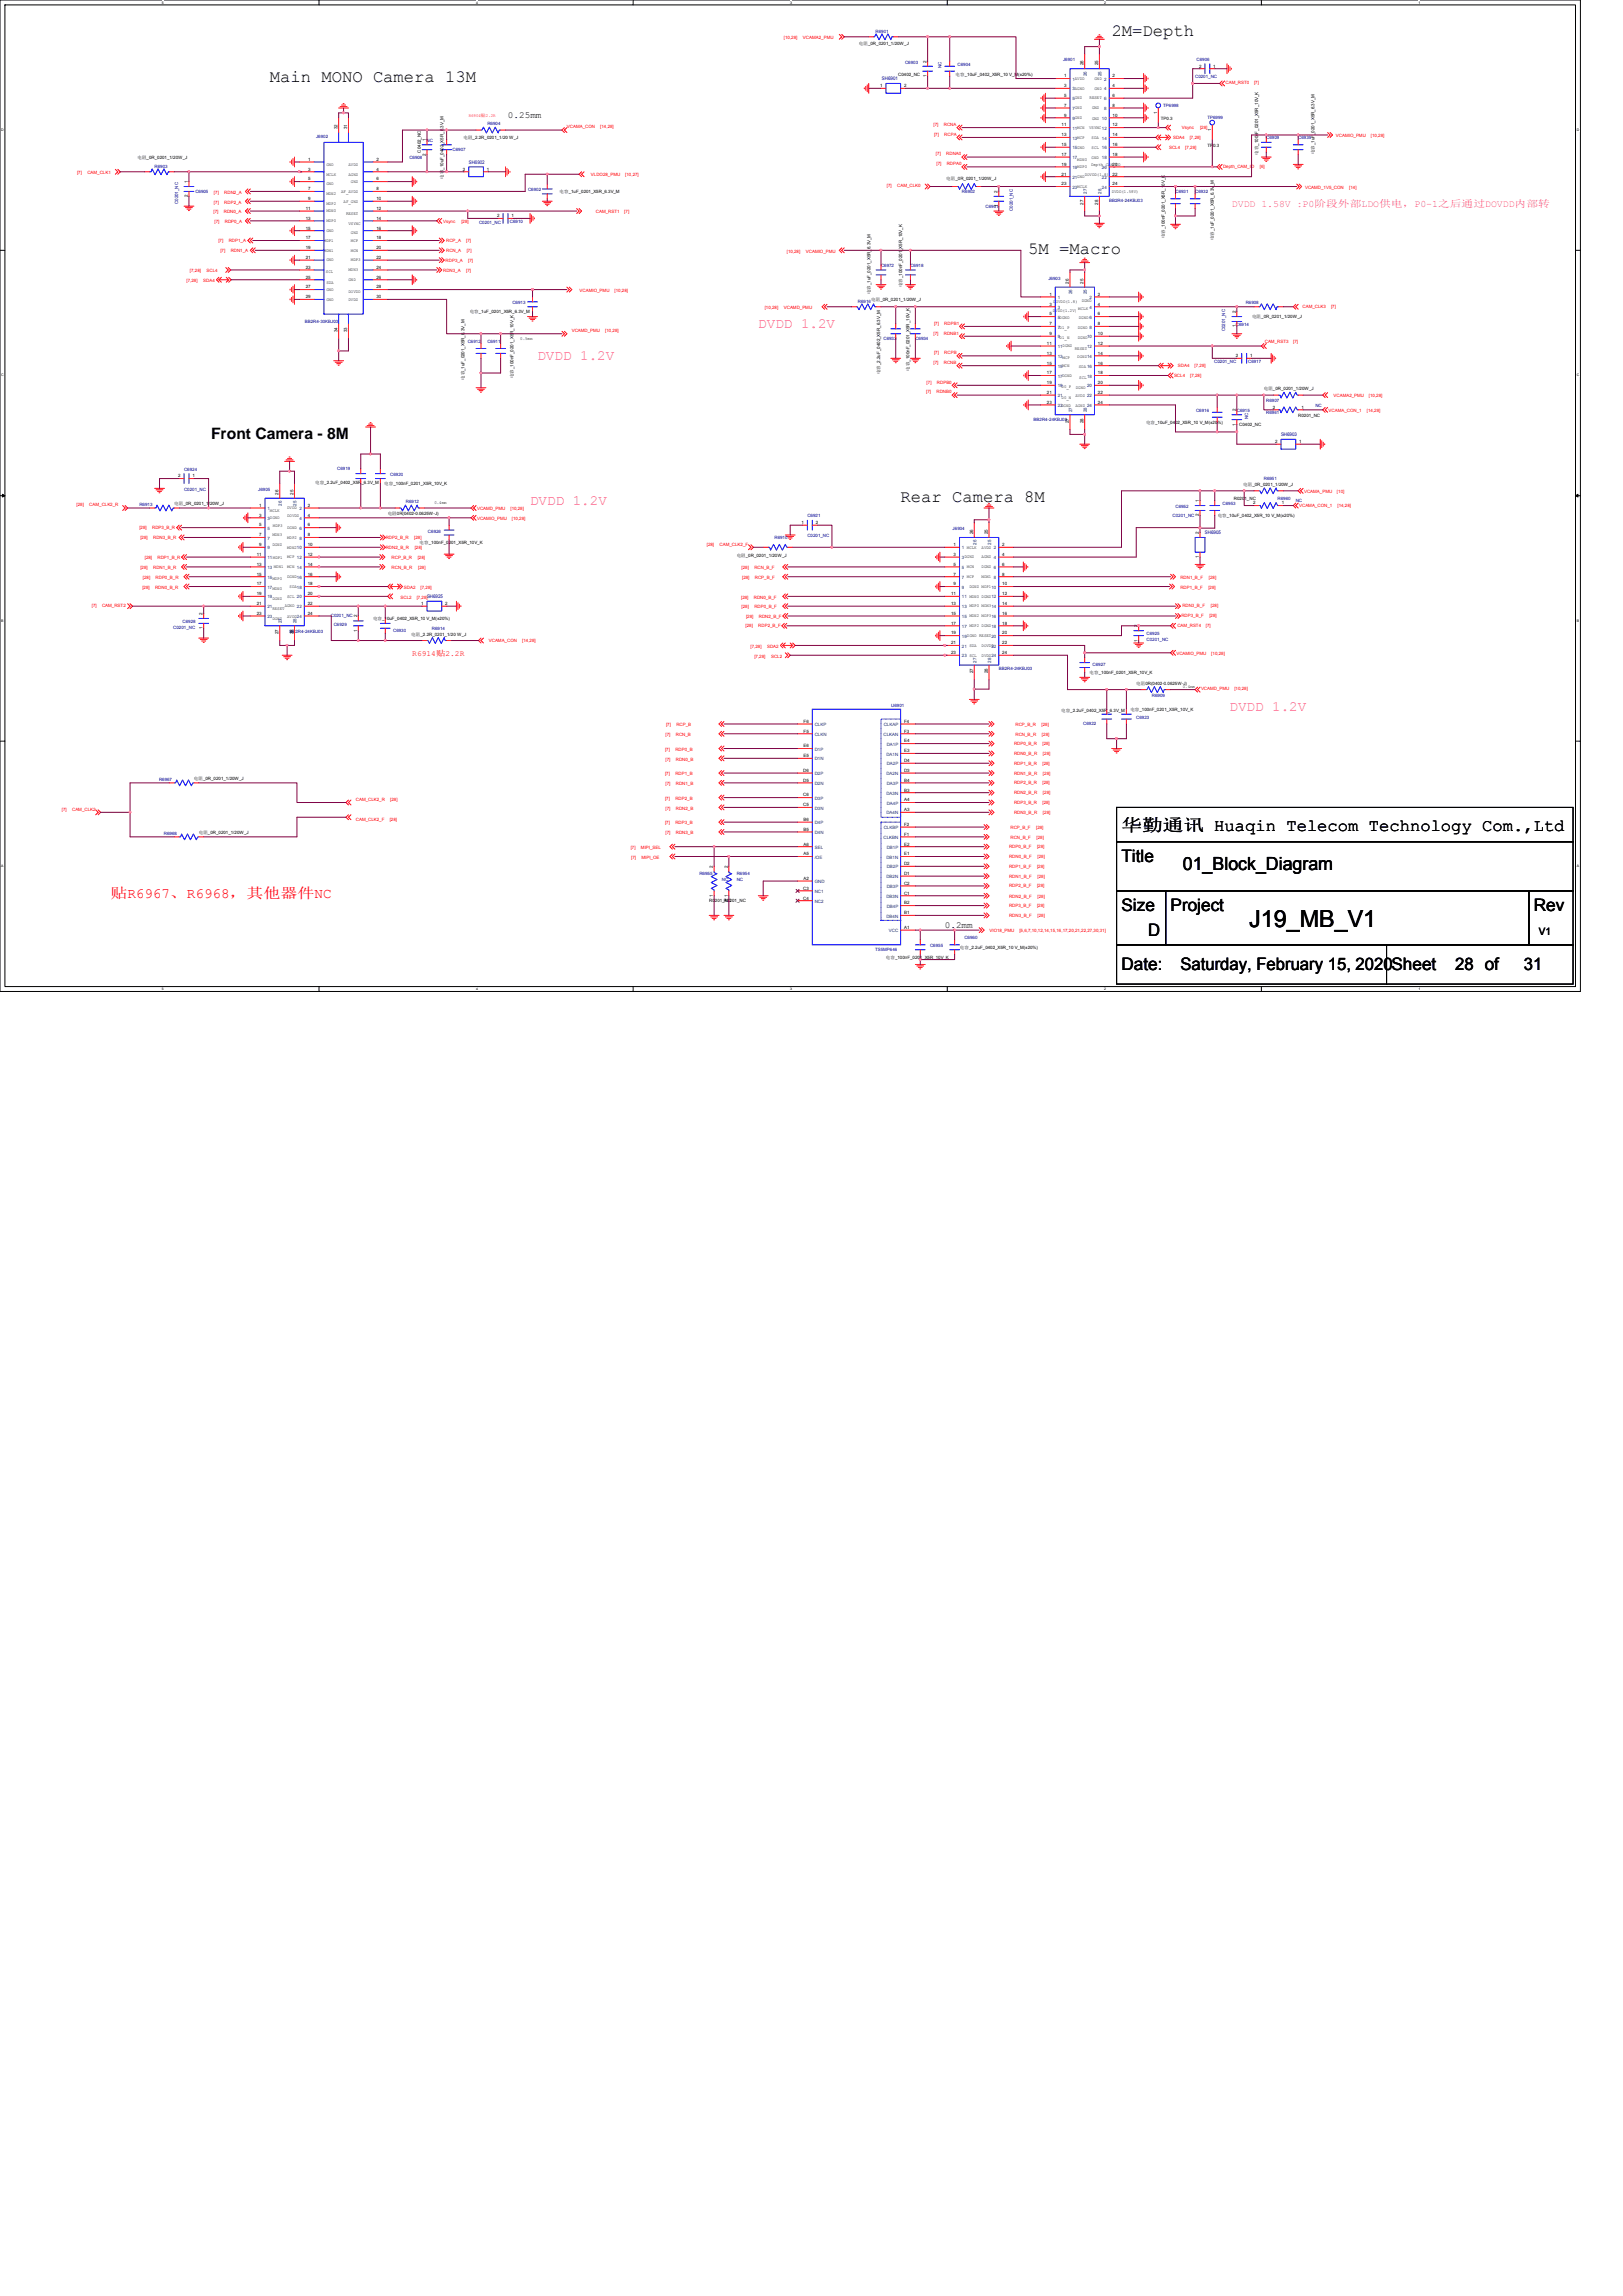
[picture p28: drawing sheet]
<svg xmlns="http://www.w3.org/2000/svg" width="210mm" height="297mm" viewBox="0 0 210 297" stroke-linecap="round" stroke-linejoin="round" font-family="sans-serif">
<defs><g id="words">
<text font-size="3" x="161.6" y="119.9">J19_MB_V1</text>
<text font-size="2.3" x="153" y="112.6">01_Block_Diagram</text>
<g font-size="2.2">
<text x="143.8" y="4.6">2M=Depth</text>
<text x="34.9" y="10.7">Main MONO Camera 13M</text>
<text x="133" y="32.9">5M =Macro</text>
<text x="116.5" y="65">Rear Camera 8M</text>
<text x="145.1" y="107.5">华勤通讯 Huaqin Telecom Technology Com.,Ltd</text>
<text x="145.1" y="111.5">Title</text>
<text x="145.1" y="117.9">Size</text>
<text x="151.4" y="117.9">Project</text>
<text x="198.4" y="117.9">Rev</text>
<text x="145.1" y="125.5">Date:</text>
<text x="148.5" y="121.1">D</text>
<text x="152.7" y="125.5">Saturday, February 15, 2020Sheet</text>
<text x="188.3" y="125.4">28 of</text>
<text x="197.2" y="125.5">31</text>
</g>
<text font-size="2" x="27.3" y="56.8">Front Camera - 8M</text>
<g font-size="1.8" fill="#f0f">
<text x="69.5" y="46.6">DVDD 1.2V</text>
<text x="98.1" y="42.5">DVDD 1.2V</text>
<text x="68.6" y="65.3">DVDD 1.2V</text>
<text x="159.1" y="92">DVDD 1.2V</text>
</g>
<text font-size="1.8" fill="#f00" x="14.3" y="116.1">贴R6967、R6968，其他器件NC</text>
<text font-size="1.3" fill="#f0f" x="159.4" y="26.8">DVDD 1.58V :P0阶段外部LDO供电，P0-1之后通过DOVDD内部转</text>
<text font-size="1.3" x="199.1" y="120.9">V1</text>
<g font-size="1.2">
<text x="65.7" y="15.3">0.25mm</text>
<text x="122.2" y="120">0.2mm</text>
</g>
<text font-size="1" fill="#f00" x="53.3" y="84.9">R6914贴2.2R</text>
<g font-size=".6" fill="#f00">
<text x="101.4" y="5">[10,28]</text>
<text x="103.9" y="5">VCAMA2_PMU</text>
<text x="158.6" y="10.9">CAM_RST0</text>
<text x="162.2" y="10.9">[7]</text>
<text x="60.6" y="15.1">R6904贴2.2R</text>
<text x="73.3" y="16.6">VCAMA_CON</text>
<text x="77.7" y="16.6">[14,28]</text>
<text x="120.8" y="16.3">[7]</text>
<text x="120.8" y="17.6">[7]</text>
<text x="122.1" y="16.3">RCNA</text>
<text x="122.2" y="17.6">RCPA</text>
<text x="151.8" y="17.9">SDA4</text>
<text x="152.9" y="16.7">Vsync</text>
<text x="153.9" y="17.9">[7,28]</text>
<text x="155.3" y="16.7">[28]</text>
<text x="172.8" y="17.8">VCAMIO_PMU</text>
<text x="177.4" y="17.8">[10,28]</text>
<text x="10" y="22.5">[7]</text>
<text x="11.3" y="22.5">CAM_CLK1</text>
<text x="76.5" y="22.8">VLDO28_PMU</text>
<text x="80.9" y="22.8">[10,27]</text>
<text x="121.1" y="20.1">[7]</text>
<text x="121.2" y="21.4">[7]</text>
<text x="122.4" y="20.1">RDNA0</text>
<text x="122.5" y="21.4">RDPA0</text>
<text x="151.3" y="19.2">SCL4</text>
<text x="153.4" y="19.2">[7,28]</text>
<text x="158.2" y="21.7">Depth_CAM_ID</text>
<text x="163" y="21.7">[6]</text>
<text x="27.6" y="27.6">[7]</text>
<text x="27.7" y="26.3">[7]</text>
<text x="27.7" y="25.1">[7]</text>
<text x="27.7" y="28.9">[7]</text>
<text x="29" y="27.6">RDN0_A</text>
<text x="29" y="26.3">RDP2_A</text>
<text x="29" y="25.1">RDN2_A</text>
<text x="29.1" y="28.9">RDP0_A</text>
<text x="57.3" y="28.8">Vsync</text>
<text x="59.7" y="28.8">[28]</text>
<text x="77.1" y="27.6">CAM_RST1</text>
<text x="80.8" y="27.6">[7]</text>
<text x="114.7" y="24.2">[7]</text>
<text x="116.1" y="24.2">CAM_CLK0</text>
<text x="168.8" y="24.4">VCAMD_1V5_CON</text>
<text x="174.6" y="24.4">[14]</text>
<text x="24.6" y="35.2">[7,28]</text>
<text x="26.7" y="35.2">SCL4</text>
<text x="28.3" y="31.3">[7]</text>
<text x="28.5" y="32.6">[7]</text>
<text x="29.6" y="31.3">RDP1_A</text>
<text x="29.8" y="32.6">RDN1_A</text>
<text x="57.3" y="35.2">RDN3_A</text>
<text x="57.7" y="33.9">RDP3_A</text>
<text x="57.7" y="31.3">RCP_A</text>
<text x="57.7" y="32.6">RCN_A</text>
<text x="60.3" y="35.2">[7]</text>
<text x="60.3" y="31.3">[7]</text>
<text x="60.4" y="32.6">[7]</text>
<text x="60.6" y="33.9">[7]</text>
<text x="101.8" y="32.7">[10,28]</text>
<text x="104.3" y="32.7">VCAMIO_PMU</text>
<text x="24.1" y="36.5">[7,28]</text>
<text x="26.3" y="36.5">SDA4</text>
<text x="75" y="37.8">VCAMIO_PMU</text>
<text x="79.5" y="37.8">[10,28]</text>
<text x="98.9" y="40">[10,28]</text>
<text x="101.4" y="40">VCAMD_PMU</text>
<text x="168.5" y="39.8">CAM_CLK3</text>
<text x="172.2" y="39.8">[7]</text>
<text x="74" y="43">VCAMD_PMU</text>
<text x="78.3" y="43">[10,28]</text>
<text x="120.8" y="43.3">[7]</text>
<text x="120.8" y="47.1">[7]</text>
<text x="120.8" y="42">[7]</text>
<text x="120.8" y="45.8">[7]</text>
<text x="122.1" y="43.3">RDNB1</text>
<text x="122.1" y="47.1">RCNB</text>
<text x="122.2" y="42">RDPB1</text>
<text x="122.2" y="45.8">RCPB</text>
<text x="152.4" y="47.5">SDA4</text>
<text x="154.6" y="47.5">[7,28]</text>
<text x="163.6" y="44.4">CAM_RST3</text>
<text x="167.3" y="44.4">[7]</text>
<text x="119.8" y="50.9">[7]</text>
<text x="119.9" y="49.6">[7]</text>
<text x="121.2" y="50.9">RDNB0</text>
<text x="121.2" y="49.6">RDPB0</text>
<text x="151.9" y="48.7">SCL4</text>
<text x="154" y="48.7">[7,28]</text>
<text x="171.9" y="53.3">VCAMA_CON_1</text>
<text x="172.5" y="51.4">VCAMA2_PMU</text>
<text x="176.8" y="53.3">[14,28]</text>
<text x="177.1" y="51.4">[10,28]</text>
<text x="9.9" y="65.5">[28]</text>
<text x="11.6" y="65.5">CAM_CLK2_R</text>
<text x="168.1" y="65.6">VCAMA_CON_1</text>
<text x="168.7" y="63.8">VCAMA_PMU</text>
<text x="173" y="63.8">[10]</text>
<text x="173" y="65.6">[14,28]</text>
<text x="18" y="68.4">[28]</text>
<text x="18.2" y="69.7">[28]</text>
<text x="19.7" y="68.4">RDP3_B_R</text>
<text x="19.8" y="69.7">RDN3_B_R</text>
<text x="49.9" y="71">RDN2_B_R</text>
<text x="49.9" y="69.7">RDP2_B_R</text>
<text x="53.6" y="69.7">[28]</text>
<text x="53.7" y="71">[28]</text>
<text x="61.7" y="67.3">VCAMIO_PMU</text>
<text x="61.7" y="66">VCAMD_PMU</text>
<text x="66" y="66">[10,28]</text>
<text x="66.2" y="67.3">[10,28]</text>
<text x="91.4" y="70.6">[28]</text>
<text x="93.1" y="70.6">CAM_CLK2_F</text>
<text x="18.2" y="73.6">[28]</text>
<text x="18.4" y="76.2">[28]</text>
<text x="18.5" y="74.9">[28]</text>
<text x="18.7" y="72.4">[28]</text>
<text x="19.8" y="73.6">RDN1_B_R</text>
<text x="20.1" y="76.2">RDN0_B_R</text>
<text x="20.1" y="74.9">RDP0_B_R</text>
<text x="20.4" y="72.4">RDP1_B_R</text>
<text x="50.7" y="73.6">RCN_B_R</text>
<text x="50.7" y="72.4">RCP_B_R</text>
<text x="51.8" y="77.4">SCL2</text>
<text x="52.3" y="76.2">SDA2</text>
<text x="53.9" y="77.4">[7,28]SH6925</text>
<text x="54" y="72.4">[28]</text>
<text x="54.1" y="73.6">[28]</text>
<text x="54.4" y="76.2">[7,28]</text>
<text x="95.9" y="77.4">[28]</text>
<text x="95.9" y="73.6">[28]</text>
<text x="96" y="74.9">[28]</text>
<text x="97.5" y="77.4">RDN0_B_F</text>
<text x="97.6" y="73.6">RCN_B_F</text>
<text x="97.7" y="74.9">RCP_B_F</text>
<text x="152.7" y="76.2">RDP1_B_F</text>
<text x="152.7" y="74.9">RDN1_B_F</text>
<text x="156.3" y="76.2">[28]</text>
<text x="156.4" y="74.9">[28]</text>
<text x="11.9" y="78.6">[7]</text>
<text x="13.2" y="78.6">CAM_RST2</text>
<text x="63.2" y="83">VCAMA_CON</text>
<text x="67.6" y="83">[14,28]</text>
<text x="95.9" y="78.7">[28]</text>
<text x="96.5" y="81.1">[28]</text>
<text x="96.5" y="79.9">[28]</text>
<text x="97.1" y="83.8">[7,28]</text>
<text x="97.6" y="78.7">RDP0_B_F</text>
<text x="98.1" y="81.1">RDP2_B_F</text>
<text x="98.2" y="79.9">RDN2_B_F</text>
<text x="99.3" y="83.8">SDA2</text>
<text x="152.3" y="81.1">CAM_RST4</text>
<text x="152.8" y="79.9">RDP3_B_F</text>
<text x="153" y="78.6">RDN3_B_F</text>
<text x="156" y="81.1">[7]</text>
<text x="156.5" y="79.9">[28]</text>
<text x="156.7" y="78.6">[28]</text>
<text x="97.6" y="85.1">[7,28]</text>
<text x="99.8" y="85.1">SCL2</text>
<text x="152.2" y="84.8">VCAMIO_PMU</text>
<text x="155.4" y="89.3">VCAMD_PMU</text>
<text x="156.7" y="84.8">[10,28]</text>
<text x="159.7" y="89.3">[10,28]</text>
<text x="86.1" y="95.2">[7]</text>
<text x="86.2" y="94">[7]</text>
<text x="87.4" y="95.2">RCN_B</text>
<text x="87.5" y="94">RCP_B</text>
<text x="131.4" y="94">RCP_B_R</text>
<text x="131.4" y="95.2">RCN_B_R</text>
<text x="134.7" y="94">[28]</text>
<text x="134.8" y="95.2">[28]</text>
<text x="86" y="97.1">[7]</text>
<text x="86" y="100.3">[7]</text>
<text x="86.1" y="98.4">[7]</text>
<text x="86.1" y="101.6">[7]</text>
<text x="87.4" y="97.1">RDP0_B</text>
<text x="87.4" y="100.3">RDP1_B</text>
<text x="87.4" y="98.4">RDN0_B</text>
<text x="87.4" y="101.6">RDN1_B</text>
<text x="131.2" y="101.5">RDP2_B_R</text>
<text x="131.2" y="97.7">RDN0_B_R</text>
<text x="131.2" y="96.4">RDP0_B_R</text>
<text x="131.2" y="100.2">RDN1_B_R</text>
<text x="131.2" y="98.9">RDP1_B_R</text>
<text x="134.9" y="101.5">[28]</text>
<text x="134.9" y="96.4">[28]</text>
<text x="134.9" y="98.9">[28]</text>
<text x="134.9" y="97.7">[28]</text>
<text x="134.9" y="100.2">[28]</text>
<text x="8" y="104.9">[7]</text>
<text x="9.3" y="104.9">CAM_CLK2</text>
<text x="46" y="103.6">CAM_CLK2_R</text>
<text x="46" y="106.2">CAM_CLK2_F</text>
<text x="50.4" y="106.2">[28]</text>
<text x="50.5" y="103.6">[28]</text>
<text x="86" y="103.5">[7]</text>
<text x="86" y="106.7">[7]</text>
<text x="86.1" y="104.8">[7]</text>
<text x="86.1" y="107.9">[7]</text>
<text x="87.4" y="103.5">RDP2_B</text>
<text x="87.4" y="106.7">RDP3_B</text>
<text x="87.4" y="104.8">RDN2_B</text>
<text x="87.4" y="107.9">RDN3_B</text>
<text x="130.7" y="107.3">RCP_B_F</text>
<text x="131.2" y="102.8">RDN2_B_R</text>
<text x="131.2" y="104">RDP3_B_R</text>
<text x="131.2" y="105.3">RDN3_B_R</text>
<text x="134" y="107.3">[28]</text>
<text x="134.9" y="104">[28]</text>
<text x="134.9" y="102.8">[28]</text>
<text x="134.9" y="105.3">[28]</text>
<text x="81.6" y="109.8">[7]</text>
<text x="81.7" y="111.1">[7]</text>
<text x="82.9" y="109.8">MIPI_SEL</text>
<text x="83" y="111.1">MIPI_OE</text>
<text x="130.6" y="109.7">RDP0_B_F</text>
<text x="130.6" y="113.6">RDN1_B_F</text>
<text x="130.6" y="112.2">RDP1_B_F</text>
<text x="130.6" y="111">RDN0_B_F</text>
<text x="130.7" y="108.6">RCN_B_F</text>
<text x="134.1" y="108.6">[28]</text>
<text x="134.2" y="109.7">[28]</text>
<text x="134.2" y="112.2">[28]</text>
<text x="134.2" y="113.6">[28]</text>
<text x="134.2" y="111">[28]</text>
<text x="130.6" y="116.1">RDN2_B_F</text>
<text x="130.6" y="114.8">RDP2_B_F</text>
<text x="130.6" y="118.7">RDN3_B_F</text>
<text x="130.6" y="117.3">RDP3_B_F</text>
<text x="134.2" y="114.8">[28]</text>
<text x="134.2" y="117.3">[28]</text>
<text x="134.2" y="116.1">[28]</text>
<text x="134.2" y="118.7">[28]</text>
<text x="128" y="120.6">VIO18_PMU</text>
<text x="131.9" y="120.6">[5,6,7,10,12,14,15,16,17,20,21,22,27,30,31]</text>
</g>
<g font-size=".6">
<text x="111.1" y="5.8">电阻_0R_0201_1/20W_J</text>
<text x="113.9" y="11.3">1</text>
<text x="116.2" y="9.9">C0402_NC</text>
<text x="117" y="11.3">2</text>
<text x="119.9" y="10" transform="rotate(-90 119.9 10)">1</text>
<text x="119.9" y="8.1" transform="rotate(-90 119.9 8.1)">2</text>
<text x="123.6" y="9.9">电容_10uF_0402_X5R_10 V_M(±20%)</text>
<text x="137.7" y="10">1</text>
<text x="137.7" y="11.3">3</text>
<text x="140.2" y="8.4" transform="rotate(-90 140.2 8.4)">26</text>
<text x="141.6" y="10.3">GND 2</text>
<text x="141.6" y="11.6">GND 4</text>
<text x="142.1" y="8.4" transform="rotate(-90 142.1 8.4)">25</text>
<text x="144" y="11.3">4</text>
<text x="144" y="10">2</text>
<text x="155.1" y="8.7">2</text>
<text x="157" y="8.7">1</text>
<text x="43.7" y="16.7" transform="rotate(-90 43.7 16.7)">32</text>
<text x="44.9" y="16.7" transform="rotate(-90 44.9 16.7)">31</text>
<text x="137.4" y="16.4">11</text>
<text x="137.4" y="17.6">13</text>
<text x="137.7" y="12.6">5</text>
<text x="137.7" y="13.8">7</text>
<text x="137.7" y="15.1">9</text>
<text x="140.9" y="16.7">VSYNC12</text>
<text x="141" y="12.9">RESET 6</text>
<text x="141.2" y="17.9">SDA 14</text>
<text x="141.3" y="14.1">GND</text>
<text x="141.3" y="15.5">GND 10</text>
<text x="144" y="17.6">14</text>
<text x="144" y="16.4">12</text>
<text x="144" y="15.1">10</text>
<text x="144" y="13.8">8</text>
<text x="144" y="12.6">6</text>
<text x="149.7" y="14.7" transform="rotate(-90 149.7 14.7)">1</text>
<text x="150.2" y="15.5">TP0.3</text>
<text x="156.7" y="17" transform="rotate(-90 156.7 17)">1</text>
<text x="17.8" y="20.6">电阻_0R_0201_1/20W_J</text>
<text x="24.3" y="23.7" transform="rotate(-90 24.3 23.7)">1</text>
<text x="39.9" y="20.8">1</text>
<text x="39.9" y="22.1">3</text>
<text x="39.9" y="23.3">5</text>
<text x="42.2" y="21.4">GND</text>
<text x="42.2" y="22.7">MCLK</text>
<text x="42.2" y="24">GND</text>
<text x="45.1" y="21.4">AVDD</text>
<text x="45.1" y="22.7">AGND</text>
<text x="45.4" y="23.7">GND</text>
<text x="48.7" y="23.3">6</text>
<text x="48.7" y="22.1">4</text>
<text x="48.7" y="20.8">2</text>
<text x="54.4" y="19.7" transform="rotate(-90 54.4 19.7)">C0402_NC</text>
<text x="55.1" y="20.1" transform="rotate(-90 55.1 20.1)">2</text>
<text x="55.1" y="18.3" transform="rotate(-90 55.1 18.3)">1</text>
<text x="57.4" y="23.1" transform="rotate(-90 57.4 23.1)">电容_10uF_0402_X5R_6.3V_M</text>
<text x="59.9" y="22.1">2</text>
<text x="60" y="18">电阻_2.2R_0201_1/20 W_J</text>
<text x="63" y="22.1">1</text>
<text x="122.4" y="23.3">电阻_0R_0201_1/20W_J</text>
<text x="137.4" y="18.9">15</text>
<text x="137.4" y="20.2">17</text>
<text x="137.4" y="21.4">19</text>
<text x="137.4" y="22.7">21</text>
<text x="137.4" y="24">23</text>
<text x="139.4" y="20.8">MDN0</text>
<text x="140.3" y="22.7">DOVDD(1.8)</text>
<text x="141.2" y="21.4">Depth_CAM_ID</text>
<text x="141.2" y="19.2">SCL 16</text>
<text x="141.2" y="20.6">GND 18</text>
<text x="144" y="24">24</text>
<text x="144" y="22.7">22</text>
<text x="144" y="21.4">20</text>
<text x="144" y="20.2">18</text>
<text x="144" y="18.9">16</text>
<text x="156.2" y="19">TP0.3</text>
<text x="162.8" y="20" transform="rotate(-90 162.8 20)">电容_100nF_0201_X5R_10V_K</text>
<text x="170.1" y="19.9" transform="rotate(-90 170.1 19.9)">电容_1uF_0201_X5R_6.3V_M</text>
<text x="24.3" y="25.5" transform="rotate(-90 24.3 25.5)">2</text>
<text x="39.6" y="27.2">11</text>
<text x="39.6" y="28.4">13</text>
<text x="39.6" y="29.7">15</text>
<text x="39.9" y="24.6">7</text>
<text x="39.9" y="25.9">9</text>
<text x="42.2" y="25.3">MDN2</text>
<text x="42.2" y="28.7">MDP0</text>
<text x="42.2" y="26.5">MDP2</text>
<text x="42.2" y="27.5">MDN0</text>
<text x="44.1" y="24.9">AF_AVDD</text>
<text x="44.5" y="26.2">AF_GND</text>
<text x="44.8" y="27.8">RESET</text>
<text x="45.1" y="29.1">VSYNC</text>
<text x="48.7" y="29.7">16</text>
<text x="48.7" y="28.4">14</text>
<text x="48.7" y="27.2">12</text>
<text x="48.7" y="25.9">10</text>
<text x="48.7" y="24.6">8</text>
<text x="64.3" y="28.1">2</text>
<text x="66.2" y="28.1">1</text>
<text x="72.4" y="25">电容_1uF_0201_X5R_6.3V_M</text>
<text x="129.1" y="26.8" transform="rotate(-90 129.1 26.8)">1</text>
<text x="129.1" y="25" transform="rotate(-90 129.1 25)">2</text>
<text x="140.2" y="26.5" transform="rotate(-90 140.2 26.5)">27</text>
<text x="142.1" y="26.5" transform="rotate(-90 142.1 26.5)">28</text>
<text x="143.8" y="24.9">DVDD(1.58V)</text>
<text x="39.6" y="31">17</text>
<text x="39.6" y="32.2">19</text>
<text x="39.6" y="33.5">21</text>
<text x="39.6" y="34.8">23</text>
<text x="41.9" y="31.3">MDP1</text>
<text x="41.9" y="32.6">MDN1</text>
<text x="42.2" y="35.3">SCL</text>
<text x="42.2" y="30">GND</text>
<text x="42.2" y="33.8">GND</text>
<text x="45.1" y="35.1">MDN3</text>
<text x="45.4" y="31.3">MCP</text>
<text x="45.4" y="32.6">MCN</text>
<text x="45.4" y="33.8">MDP3</text>
<text x="45.4" y="30.3">GND</text>
<text x="48.7" y="34.8">24</text>
<text x="48.7" y="33.5">22</text>
<text x="48.7" y="32.2">20</text>
<text x="48.7" y="31">18</text>
<text x="150.7" y="30.8" transform="rotate(-90 150.7 30.8)">电容_100nF_0201_X5R_10V_K</text>
<text x="157.1" y="31.1" transform="rotate(-90 157.1 31.1)">电容_1uF_0201_X5R_6.3V_M</text>
<text x="39.6" y="36">25</text>
<text x="39.6" y="37.3">27</text>
<text x="39.6" y="38.6">29</text>
<text x="42.2" y="36.7">SDA</text>
<text x="42.2" y="38.9">GND</text>
<text x="42.2" y="37.6">GND</text>
<text x="45.1" y="38.9">DVDD</text>
<text x="45.1" y="36.4">GND</text>
<text x="45.1" y="38">DOVDD</text>
<text x="48.7" y="38.6">30</text>
<text x="48.7" y="37.3">28</text>
<text x="48.7" y="36">26</text>
<text x="60.8" y="40.5">电容_1uF_0201_X5R_6.3V_M</text>
<text x="112.6" y="38" transform="rotate(-90 112.6 38)">电容_1uF_0201_X5R_6.3V_M</text>
<text x="112.7" y="39">电阻_0R_0201_1/20W_J</text>
<text x="116.7" y="37.1" transform="rotate(-90 116.7 37.1)">电容_100nF_0201_X5R_10V_K</text>
<text x="135.8" y="38.3">1</text>
<text x="135.8" y="39.5">3</text>
<text x="135.8" y="40.8">5</text>
<text x="136.2" y="40.4">DVDD(1.2V)</text>
<text x="136.3" y="39.2">DOVDD(1.8)</text>
<text x="138.3" y="36.7" transform="rotate(-90 138.3 36.7)">26</text>
<text x="139.5" y="40">MCLK 4</text>
<text x="139.6" y="41.3">DGND 6</text>
<text x="140" y="39.1">DGND</text>
<text x="140.2" y="36.7" transform="rotate(-90 140.2 36.7)">25</text>
<text x="142" y="40.8">6</text>
<text x="142" y="39.5">4</text>
<text x="142" y="38.3">2</text>
<text x="159.9" y="40.5" transform="rotate(-90 159.9 40.5)">2</text>
<text x="162" y="41.2">电阻_0R_0201_1/20W_J</text>
<text x="43.7" y="43" transform="rotate(-90 43.7 43)">34</text>
<text x="44.9" y="43" transform="rotate(-90 44.9 43)">33</text>
<text x="67.3" y="44">0.5mm</text>
<text x="117.7" y="47.9" transform="rotate(-90 117.7 47.9)">电容_100nF_0201_X5R_10V_K</text>
<text x="135.4" y="44.6">11</text>
<text x="135.4" y="45.9">13</text>
<text x="135.4" y="47.2">15</text>
<text x="135.8" y="42.1">7</text>
<text x="135.8" y="43.3">9</text>
<text x="139.1" y="45.3">RESET</text>
<text x="139.4" y="46.3">DGND14</text>
<text x="139.4" y="42.5">DGND 8</text>
<text x="139.4" y="43.9">DGND</text>
<text x="139.6" y="47.7">SDA 16</text>
<text x="142" y="47.2">16</text>
<text x="142" y="45.9">14</text>
<text x="142" y="44.6">12</text>
<text x="142" y="43.3">10</text>
<text x="142" y="42.1">8</text>
<text x="159.9" y="42.4" transform="rotate(-90 159.9 42.4)">1</text>
<text x="159.9" y="46.2">2</text>
<text x="161.7" y="46.2">1</text>
<text x="60.1" y="49.1" transform="rotate(-90 60.1 49.1)">电容_1uF_0201_X5R_6.3V_M</text>
<text x="66.4" y="48.9" transform="rotate(-90 66.4 48.9)">电容_100nF_0201_X5R_10V_K</text>
<text x="113.9" y="48.4" transform="rotate(-90 113.9 48.4)">电容_2.2uF_0402_X5R_6.3V_M</text>
<text x="135.4" y="48.4">17</text>
<text x="135.4" y="49.7">19</text>
<text x="135.4" y="51">21</text>
<text x="135.4" y="52.2">23</text>
<text x="137.4" y="51.6">D0_N</text>
<text x="139.1" y="52.6">AGND 24</text>
<text x="139.1" y="51.4">AVDD 22</text>
<text x="139.2" y="50.3">DGND</text>
<text x="139.6" y="49">SCL</text>
<text x="142" y="52.2">24</text>
<text x="142" y="51">22</text>
<text x="142" y="49.7">20</text>
<text x="142" y="48.4">18</text>
<text x="159.9" y="53.2" transform="rotate(-90 159.9 53.2)">2</text>
<text x="163.5" y="50.4">电阻_0R_0201_1/20W_J</text>
<text x="164.7" y="52.9">2</text>
<text x="168" y="53.9">R0201_NC</text>
<text x="168.4" y="52.9">1</text>
<text x="138.3" y="54.7" transform="rotate(-90 138.3 54.7)">27</text>
<text x="140.2" y="54.7" transform="rotate(-90 140.2 54.7)">28</text>
<text x="148.3" y="54.8">电容_10uF_0402_X5R_10 V_M(±20%)</text>
<text x="159.9" y="55.1" transform="rotate(-90 159.9 55.1)">1</text>
<text x="160.3" y="55.2">C0402_NC</text>
<text x="165" y="57.3">2</text>
<text x="168.1" y="57.3">1</text>
<text x="22.5" y="65.4">电阻_0R_0201_1/20W_J</text>
<text x="23.1" y="61.8">2</text>
<text x="24.9" y="61.8">1</text>
<text x="33.5" y="65.6">1</text>
<text x="36" y="64" transform="rotate(-90 36 64)">26</text>
<text x="37.1" y="65.9">DVDD 2</text>
<text x="38" y="64" transform="rotate(-90 38 64)">25</text>
<text x="39.8" y="65.6">2</text>
<text x="40.8" y="62.6">电容_2.2uF_0402_X5R_6.3V_M</text>
<text x="49.7" y="62.7">电容_100nF_0201_X5R_10V_K</text>
<text x="56.2" y="65.3">0.4mm</text>
<text x="155.1" y="65" transform="rotate(-90 155.1 65)">1</text>
<text x="159.6" y="64.7">R0201_NC</text>
<text x="160.8" y="62.9">电阻_0R_0201_1/20W_J</text>
<text x="162.1" y="65.3">2</text>
<text x="165.9" y="65.3">1</text>
<text x="33.2" y="71.9">11</text>
<text x="33.5" y="66.8">3</text>
<text x="33.5" y="68.1">5</text>
<text x="33.5" y="69.4">7</text>
<text x="33.5" y="70.7">9</text>
<text x="34.9" y="66.2">MCLK</text>
<text x="35.2" y="70.7">DGND</text>
<text x="35.2" y="69.4">MDN3</text>
<text x="35.3" y="68.2">MDP3</text>
<text x="37.1" y="69.7">MDP2</text>
<text x="37.1" y="71">MDN210</text>
<text x="37.1" y="66.8">DOVDD</text>
<text x="37.1" y="68.4">DGND 6</text>
<text x="39.8" y="71.9">12</text>
<text x="39.8" y="70.7">10</text>
<text x="39.8" y="69.4">8</text>
<text x="39.8" y="68.1">6</text>
<text x="39.8" y="66.8">4</text>
<text x="50.2" y="66.6">电阻0R(0402-0.0625W-J)</text>
<text x="54.3" y="70.4">电容_100nF_0201_X5R_10V_K</text>
<text x="103.7" y="67.8">1</text>
<text x="105.5" y="67.8">2</text>
<text x="123.4" y="70.7">1</text>
<text x="123.4" y="71.9">3</text>
<text x="125.9" y="69.1" transform="rotate(-90 125.9 69.1)">26</text>
<text x="127" y="71">AVDD 2</text>
<text x="127.8" y="69.1" transform="rotate(-90 127.8 69.1)">25</text>
<text x="129.7" y="71.9">4</text>
<text x="129.7" y="70.7">2</text>
<text x="155.1" y="69.1" transform="rotate(-90 155.1 69.1)">2</text>
<text x="155.1" y="66.8" transform="rotate(-90 155.1 66.8)">2</text>
<text x="157.5" y="66.8">电容_10uF_0402_X5R_10 V_M(±20%)</text>
<text x="33.2" y="73.2">13</text>
<text x="33.2" y="74.5">15</text>
<text x="33.2" y="75.7">17</text>
<text x="33.2" y="77">19</text>
<text x="35.2" y="76.4">MDN0</text>
<text x="35.2" y="75.1">MDP0</text>
<text x="35.2" y="77.6">DGND</text>
<text x="37.1" y="73.5">MCN 14</text>
<text x="37.1" y="72.2">MCP 12</text>
<text x="37.1" y="74.8">DGND16</text>
<text x="37.1" y="77.3">SCL 20</text>
<text x="37.5" y="76.1">SDA18</text>
<text x="39.8" y="77">20</text>
<text x="39.8" y="75.7">18</text>
<text x="39.8" y="74.5">16</text>
<text x="39.8" y="73.2">14</text>
<text x="95.3" y="72.1">电阻_0R_0201_1/20W_J</text>
<text x="123.1" y="77">11</text>
<text x="123.4" y="73.2">5</text>
<text x="123.4" y="74.5">7</text>
<text x="123.4" y="75.7">9</text>
<text x="125.4" y="76.1">DGND MDP110</text>
<text x="127" y="74.8">MDN1</text>
<text x="127" y="73.5">DGND 6</text>
<text x="127" y="72.2">AGND 4</text>
<text x="129.7" y="77">12</text>
<text x="129.7" y="75.7">10</text>
<text x="129.7" y="74.5">8</text>
<text x="129.7" y="73.2">6</text>
<text x="155.1" y="72.2" transform="rotate(-90 155.1 72.2)">1</text>
<text x="26.2" y="81.4" transform="rotate(-90 26.2 81.4)">1</text>
<text x="26.2" y="79.6" transform="rotate(-90 26.2 79.6)">2</text>
<text x="33.2" y="78.3">21</text>
<text x="33.2" y="79.5">23</text>
<text x="35.2" y="80.2">DGND</text>
<text x="35.2" y="78.9">RESET</text>
<text x="36" y="82" transform="rotate(-90 36 82)">27</text>
<text x="36.8" y="78.6">AGND 22</text>
<text x="37.1" y="80">AVDD24</text>
<text x="38" y="82" transform="rotate(-90 38 82)">28</text>
<text x="39.8" y="79.5">24</text>
<text x="39.8" y="78.3">22</text>
<text x="46.2" y="81.7" transform="rotate(-90 46.2 81.7)">1</text>
<text x="46.2" y="79.9" transform="rotate(-90 46.2 79.9)">2</text>
<text x="48.3" y="80.2">电容_10uF_0402_X5R_10 V_M(±20%)</text>
<text x="53.2" y="82.3">电阻_2.2R_0201_1/20 W_J</text>
<text x="54.5" y="78.3">1</text>
<text x="57.6" y="78.3">2</text>
<text x="123.1" y="78.3">13</text>
<text x="123.1" y="79.5">15</text>
<text x="123.1" y="80.8">17</text>
<text x="123.1" y="82.1">19</text>
<text x="123.1" y="83.4">21</text>
<text x="127" y="83.7">DOVDD</text>
<text x="129.7" y="83.4">22</text>
<text x="129.7" y="82.1">20</text>
<text x="129.7" y="80.8">18</text>
<text x="129.7" y="79.5">16</text>
<text x="129.7" y="78.3">14</text>
<text x="147.2" y="83" transform="rotate(-90 147.2 83)">1</text>
<text x="147.2" y="81.2" transform="rotate(-90 147.2 81.2)">2</text>
<text x="123.1" y="84.6">23</text>
<text x="125.9" y="87.1" transform="rotate(-90 125.9 87.1)">27</text>
<text x="127" y="84.9">DVDD24</text>
<text x="127.8" y="87.1" transform="rotate(-90 127.8 87.1)">28</text>
<text x="129.7" y="84.6">24</text>
<text x="141" y="87.2">电容_100nF_0201_X5R_10V_K</text>
<text x="147" y="88.6">电阻0R(0402-0.0625W-J)</text>
<text x="153" y="89.1">0.4mm</text>
<text x="104" y="93.5">F6</text>
<text x="104" y="94.8">F5</text>
<text x="117" y="93.5">F4</text>
<text x="117" y="94.8">F3</text>
<text x="137.3" y="92.1">电容_2.2uF_0402_X5R_6.3V_M</text>
<text x="146.2" y="91.9">电容_100nF_0201_X5R_10V_K</text>
<text x="25.1" y="100.9">电阻_0R_0201_1/20W_J</text>
<text x="103.9" y="99.9">D6</text>
<text x="103.9" y="101.1">D5</text>
<text x="103.9" y="96.7">E6</text>
<text x="103.9" y="98">E5</text>
<text x="117" y="96.1">E4</text>
<text x="117" y="97.3">E3</text>
<text x="117" y="98.6">D4</text>
<text x="117" y="99.9">D3</text>
<text x="117" y="101.1">B4</text>
<text x="25.7" y="107.9">电阻_0R_0201_1/20W_J</text>
<text x="103.9" y="103">C6</text>
<text x="103.9" y="104.3">C5</text>
<text x="103.9" y="106.2">B6</text>
<text x="103.9" y="107.5">B5</text>
<text x="117" y="102.4">B3</text>
<text x="117" y="104.9">A3</text>
<text x="117" y="103.7">A4</text>
<text x="117" y="106.8">F2</text>
<text x="92.2" y="112.3" transform="rotate(-90 92.2 112.3)">2</text>
<text x="94.1" y="112.3" transform="rotate(-90 94.1 112.3)">2</text>
<text x="103.9" y="113.8">A2</text>
<text x="103.9" y="109.4">A6</text>
<text x="103.9" y="110.7">A5</text>
<text x="117" y="109.4">E2</text>
<text x="117" y="110.7">E1</text>
<text x="117" y="111.9">D2</text>
<text x="117" y="113.2">D1</text>
<text x="117" y="108.1">F1</text>
<text x="91.8" y="116.8">R0201_NC</text>
<text x="92.2" y="116" transform="rotate(-90 92.2 116)">1</text>
<text x="93.7" y="116.8">R0201_NC</text>
<text x="94.1" y="116" transform="rotate(-90 94.1 116)">1</text>
<text x="103.9" y="115.1">C3</text>
<text x="103.9" y="116.4">C4</text>
<text x="117" y="114.5">C2</text>
<text x="117" y="115.7">C1</text>
<text x="117" y="117">B2</text>
<text x="117" y="118.3">B1</text>
<text x="114.6" y="124.1">电容_100nF_0201_X5R_10V_K</text>
<text x="117" y="120.2">A1</text>
<text x="124.2" y="122.8">电容_2.2uF_0402_X5R_10 V_M(±20%)</text>
</g>
<g font-size=".6" fill="#000080">
<text x="113.3" y="4.2">R6901</text>
<text x="114.1" y="10.4">SH6901</text>
<text x="117.1" y="8.2">C6903</text>
<text x="121.8" y="8.8" transform="rotate(-90 121.8 8.8)">NC</text>
<text x="123.9" y="8.5">C6904</text>
<text x="137.5" y="7.9">J6901</text>
<text x="154.6" y="10.1">C0201_NC</text>
<text x="154.8" y="7.9">C6906</text>
<text x="40.9" y="17.8">J6902</text>
<text x="63.1" y="16.1">R6904</text>
<text x="150.5" y="13.9">TP6998</text>
<text x="156.2" y="15.3">TP6999</text>
<text x="20" y="21.8">R6903</text>
<text x="53" y="20.6">C6908</text>
<text x="55.2" y="18.3">NC</text>
<text x="58.5" y="19.5">C6907</text>
<text x="60.6" y="21.2">SH6902</text>
<text x="163.8" y="18">C6909</text>
<text x="168" y="18">C6935</text>
<text x="23.1" y="26.4" transform="rotate(-90 23.1 26.4)">C0201_NC</text>
<text x="25.3" y="25">C6905</text>
<text x="62" y="28.9">C0201_NC</text>
<text x="66" y="28.8">C6910</text>
<text x="68.3" y="24.7">C6902</text>
<text x="124.5" y="24.9">R6902</text>
<text x="127.5" y="26.9">C6901</text>
<text x="131" y="27.3" transform="rotate(-90 131 27.3)">C0201_NC</text>
<text x="143.5" y="26.1">BB2R4-24KBJ03</text>
<text x="152.1" y="25">C6931</text>
<text x="154.6" y="25">C6932</text>
<text x="114" y="34.5">C6972</text>
<text x="117.8" y="34.5">C6918</text>
<text x="39.4" y="41.8">BB2R4-30KBJ03</text>
<text x="66.3" y="39.3">C6913</text>
<text x="111" y="39.2">R6916</text>
<text x="135.6" y="36.2">J6903</text>
<text x="161.2" y="39.3">R6908</text>
<text x="60.5" y="44.4">C6912</text>
<text x="63.1" y="44.4">C6911</text>
<text x="114.3" y="44">C6933</text>
<text x="118.4" y="44">C6934</text>
<text x="157.1" y="46.9">C0201_NC</text>
<text x="158.5" y="42.9" transform="rotate(-90 158.5 42.9)">C0201_NC</text>
<text x="159.9" y="42.1">C6914</text>
<text x="161.5" y="46.9">C6917</text>
<text x="154.7" y="53.3">C6916</text>
<text x="160" y="53.3">C6915</text>
<text x="163.8" y="53.6">R6961</text>
<text x="163.8" y="52">R6907</text>
<text x="170.2" y="52.6">NC</text>
<text x="133.7" y="54.5">BB2R4-24KBJ03</text>
<text x="161.5" y="54.2" transform="rotate(-90 161.5 54.2)">NC</text>
<text x="165.7" y="56.4">SH6903</text>
<text x="18" y="65.4">R6913</text>
<text x="23.8" y="60.9">C6924</text>
<text x="23.8" y="63.5">C0201_NC</text>
<text x="33.4" y="63.5">J6905</text>
<text x="43.6" y="60.8">C6919</text>
<text x="50.5" y="61.6">C6920</text>
<text x="52.5" y="65.1">R6912</text>
<text x="152.1" y="65.8">C6952</text>
<text x="158.2" y="65.3">C6953</text>
<text x="163.5" y="62.1">R6951</text>
<text x="165.3" y="64.7">R6960</text>
<text x="167.6" y="65">NC</text>
<text x="55.4" y="69">C6926</text>
<text x="100.2" y="69.8">R6910</text>
<text x="104.5" y="66.9">C6921</text>
<text x="104.5" y="69.5">C0201_NC</text>
<text x="123.3" y="68.6">J6904</text>
<text x="151.7" y="66.8">C0201_NC</text>
<text x="155.9" y="69.1">SH6905</text>
<text x="22.4" y="81.3">C0201_NC</text>
<text x="23.6" y="80.6">C6928</text>
<text x="37.5" y="81.8">BB2R4-24KBJ03</text>
<text x="42.8" y="79.9">C0201_NC</text>
<text x="43.2" y="80.9">C6929</text>
<text x="50.9" y="81.7">C6930</text>
<text x="55.9" y="81.5">R6914</text>
<text x="148.3" y="82.1">C6925</text>
<text x="148.3" y="82.9">C0201_NC</text>
<text x="129.2" y="86.7">BB2R4-24KBJ03</text>
<text x="141.4" y="86.1">C6927</text>
<text x="115.3" y="91.4">U6901</text>
<text x="140.1" y="93.8">C6922</text>
<text x="147" y="93.1">C6923</text>
<text x="149" y="90.1">R6909</text>
<text x="20.6" y="101">R6967</text>
<text x="21.2" y="108">R6968</text>
<text x="90.5" y="113.3">R6955</text>
<text x="95.3" y="113.3">R6954</text>
<text x="93.4" y="114">NC</text>
<text x="95.3" y="114">NC</text>
<text x="113.2" y="123">TS5MP646</text>
<text x="120.3" y="122.5">C6955</text>
<text x="124.8" y="121.5">C6960</text>
</g>
<g font-size=".6" fill="#004080">
<text x="138.7" y="10.4">1AVDD</text>
<text x="138.7" y="11.7">3AGND</text>
<text x="140.6" y="9.8" transform="rotate(-90 140.6 9.8)">26</text>
<text x="142.5" y="9.8" transform="rotate(-90 142.5 9.8)">25</text>
<text x="138.7" y="13">5GND</text>
<text x="138.7" y="14.2">7GND</text>
<text x="138.7" y="15.5">9GND</text>
<text x="138.7" y="16.8">11MCN</text>
<text x="142.9" y="14.2">8</text>
<text x="138.7" y="18.1">13MCP</text>
<text x="138.7" y="19.3">15GND</text>
<text x="138.7" y="20.6">17</text>
<text x="138.7" y="21.9">19MDP0</text>
<text x="138.7" y="23.1">21GND</text>
<text x="142.6" y="23.1">22</text>
<text x="142.6" y="21.9">20</text>
<text x="138.7" y="24.4">23MCLK</text>
<text x="140.6" y="25.1" transform="rotate(-90 140.6 25.1)">27</text>
<text x="142.5" y="25.1" transform="rotate(-90 142.5 25.1)">28</text>
<text x="142.6" y="24.4">24</text>
<text x="136.8" y="38.7">1</text>
<text x="136.8" y="40">3</text>
<text x="136.8" y="41.2">5DGND</text>
<text x="138.7" y="38.1" transform="rotate(-90 138.7 38.1)">26</text>
<text x="140.6" y="38.1" transform="rotate(-90 140.6 38.1)">25</text>
<text x="141" y="38.7">2</text>
<text x="136.8" y="42.5">7D1_P</text>
<text x="136.8" y="43.8">9D1_N</text>
<text x="136.8" y="45">11DGND</text>
<text x="136.8" y="46.3">13MCP</text>
<text x="136.8" y="47.6">15MCN</text>
<text x="140.7" y="45">12</text>
<text x="140.7" y="43.8">10</text>
<text x="136.8" y="48.9">17DGND</text>
<text x="136.8" y="50.1">19D0_P</text>
<text x="136.8" y="51.4">21</text>
<text x="136.8" y="52.7">23DGND</text>
<text x="138.7" y="53.3" transform="rotate(-90 138.7 53.3)">27</text>
<text x="140.6" y="53.3" transform="rotate(-90 140.6 53.3)">28</text>
<text x="140.7" y="50.1">20</text>
<text x="140.7" y="48.9">18</text>
<text x="34.6" y="66">1</text>
<text x="36.5" y="65.4" transform="rotate(-90 36.5 65.4)">26</text>
<text x="38.4" y="65.4" transform="rotate(-90 38.4 65.4)">25</text>
<text x="34.6" y="67.3">3DGND</text>
<text x="34.6" y="68.5">5</text>
<text x="34.6" y="69.8">7</text>
<text x="34.6" y="71.1">9</text>
<text x="38.7" y="69.8">8</text>
<text x="38.7" y="67.3">4</text>
<text x="124.5" y="71.1">1 MCLK</text>
<text x="126.3" y="70.5" transform="rotate(-90 126.3 70.5)">26</text>
<text x="128.2" y="70.5" transform="rotate(-90 128.2 70.5)">25</text>
<text x="34.6" y="72.3">11MDP1</text>
<text x="34.6" y="73.6">13 MDN1</text>
<text x="34.6" y="74.9">15</text>
<text x="34.6" y="76.2">17</text>
<text x="34.6" y="77.4">19</text>
<text x="124.5" y="72.3">3DGND</text>
<text x="124.5" y="73.6">5 MCN</text>
<text x="124.5" y="74.9">7 MCP</text>
<text x="124.5" y="76.2">9</text>
<text x="124.5" y="77.4">11 MDN0 DGND12</text>
<text x="128.6" y="74.9">8</text>
<text x="34.6" y="78.7">21</text>
<text x="34.6" y="80">23</text>
<text x="36.5" y="80.6" transform="rotate(-90 36.5 80.6)">27</text>
<text x="38.4" y="80.6" transform="rotate(-90 38.4 80.6)">28</text>
<text x="124.5" y="78.7">13 MDP0 MDN314</text>
<text x="124.5" y="80">15 MDN2 MDP316</text>
<text x="124.5" y="81.2">17 MDP2 DGND18</text>
<text x="124.5" y="82.5">19DGND RESET20</text>
<text x="124.5" y="83.8">21 SDA</text>
<text x="128.3" y="83.8">22</text>
<text x="124.5" y="85">23 SCL</text>
<text x="126.3" y="85.7" transform="rotate(-90 126.3 85.7)">27</text>
<text x="128.2" y="85.7" transform="rotate(-90 128.2 85.7)">28</text>
<text x="105.4" y="93.9">CLKP</text>
<text x="105.4" y="95.2">CLKN</text>
<text x="114.3" y="95.2">CLKAN</text>
<text x="114.3" y="93.9">CLKAP</text>
<text x="105.4" y="97.1">D1P</text>
<text x="105.4" y="98.4">D1N</text>
<text x="105.4" y="100.3">D2P</text>
<text x="105.4" y="101.6">D2N</text>
<text x="114.7" y="97.7">DA1N</text>
<text x="114.7" y="100.3">DA2N</text>
<text x="114.7" y="96.5">DA1P</text>
<text x="114.7" y="99">DA2P</text>
<text x="114.7" y="101.6">DA3P</text>
<text x="105.4" y="103.5">D3P</text>
<text x="105.4" y="104.7">D3N</text>
<text x="105.4" y="106.6">D4P</text>
<text x="105.4" y="107.9">D4N</text>
<text x="114.3" y="107.3">CLKBP</text>
<text x="114.7" y="102.8">DA3N</text>
<text x="114.7" y="105.4">DA4N</text>
<text x="114.7" y="104.1">DA4P</text>
<text x="105.4" y="109.8">SEL</text>
<text x="105.4" y="111.1">/OE</text>
<text x="114.3" y="108.5">CLKBN</text>
<text x="114.7" y="111.1">DB1N</text>
<text x="114.7" y="113.6">DB2N</text>
<text x="114.7" y="109.8">DB1P</text>
<text x="114.7" y="112.4">DB2P</text>
<text x="105.4" y="114.3">GND</text>
<text x="105.4" y="115.5">NC1</text>
<text x="105.4" y="116.8">NC2</text>
<text x="114.7" y="116.2">DB3N</text>
<text x="114.7" y="118.7">DB4N</text>
<text x="114.7" y="114.9">DB3P</text>
<text x="114.7" y="117.4">DB4P</text>
<text x="115" y="120.6">VCC</text>
</g>
<g font-size=".5">
<text x="21" y=".5">5</text>
<text x="61.6" y=".5">4</text>
<text x="102.2" y=".5">3</text>
<text x="142.9" y=".5">2</text>
<text x="183.5" y=".5">1</text>
<text x=".2" y="16.9">D</text>
<text x="204" y="16.9">D</text>
<text x=".2" y="48.7">C</text>
<text x="204" y="48.7">C</text>
<text x=".2" y="80.4">B</text>
<text x="204" y="80.4">B</text>
<text x=".2" y="112.2">A</text>
<text x="204" y="112.2">A</text>
<text x="21" y="128.1">5</text>
<text x="61.6" y="128.1">4</text>
<text x="102.2" y="128.1">3</text>
<text x="142.9" y="128.1">2</text>
<text x="183.5" y="128.1">1</text>
</g>
</g></defs>
<path d="M0 0h204.5v128.3h-204.5zM.6 .6h203.2v127h-203.2z" fill="none" stroke="#000" stroke-width=".13"/>
<g fill="#fff">
<path d="M21 .1h.2v.5h-.2z"/>
<path d="M21 127.7h.2v.5h-.2z"/>
</g>
<path d="M41.3 0v.6M41.3 127.6v.7" fill="none" stroke="#000" stroke-width=".13"/>
<g fill="#fff">
<path d="M61.6 .1h.2v.5h-.2z"/>
<path d="M61.6 127.7h.2v.5h-.2z"/>
</g>
<path d="M81.9 0v.6M81.9 127.6v.7" fill="none" stroke="#000" stroke-width=".13"/>
<g fill="#fff">
<path d="M102.2 .1h.3v.5h-.3z"/>
<path d="M102.2 127.7h.3v.5h-.3z"/>
</g>
<path d="M122.6 0v.6M122.6 127.6v.7" fill="none" stroke="#000" stroke-width=".13"/>
<g fill="#fff">
<path d="M142.9 .1h.2v.5h-.2z"/>
<path d="M142.9 127.7h.2v.5h-.2z"/>
</g>
<path d="M163.2 0v.6M163.2 127.6v.7" fill="none" stroke="#000" stroke-width=".13"/>
<g fill="#fff">
<path d="M183.5 .1h.3v.5h-.3z"/>
<path d="M183.5 127.7h.3v.5h-.3z"/>
<path d="M.2 16.5h.3v.5h-.3z"/>
<path d="M204 16.5h.3v.5h-.3z"/>
<path d="M.2 48.3h.3v.5h-.3z"/>
<path d="M204 48.3h.3v.5h-.3z"/>
</g>
<path d="M0 32.4h.6M203.8 32.4h.7" fill="none" stroke="#000" stroke-width=".13"/>
<g fill="#fff">
<path d="M.2 80h.3v.5h-.3z"/>
<path d="M204 80h.3v.5h-.3z"/>
</g>
<path d="M0 64.1h.6M203.8 64.1h.7" fill="none" stroke="#000" stroke-width=".13"/>
<path d="M.3 63.9l.3 .2-.3 .2zM203.8 64.1l.4-.2v.4z" fill="#000" stroke="#000" stroke-width=".13"/>
<g fill="#fff">
<path d="M.2 111.8h.2v.5h-.2z"/>
<path d="M204 111.8h.3v.5h-.3z"/>
</g>
<path d="M0 95.9h.6M203.8 95.9h.7M144.5 115.3h6.3v6.9h-6.3zM144.5 108.9h59v6.4h-59zM144.5 104.5h59v4.4h-59zM150.8 115.3h47v6.9h-47zM197.8 115.3h5.7v6.9h-5.7zM144.5 122.2h34.9v5.1h-34.9zM179.4 122.2h24.1v5.1h-24.1z" fill="none" stroke="#000" stroke-width=".13"/>
<g fill="none" stroke="#f00" stroke-width=".13">
<path d="M43.8 15.2v1.9M43.8 14h1.3M44 13.8h.9M44.2 13.6h.5M44.4 13.4h.1M45.1 15.2v1.9M55.2 18.1v.6M55.2 19.4v.6M57.8 18.1v.6M57.8 19.4v.6M61.6 16.8h.6M64.8 16.8h.6"/>
<path d="M73 16.5l-.3 .3 .3 .3M73.3 16.5l-.3 .3 .3 .3M108.6 4.4l.3 .4-.3 .3M108.9 4.4l.3 .4-.3 .3M111.8 11.4v.1M112 11.2v.5M112.2 11v.9M112.4 4.8h.6M112.4 10.8v1.3M114 11.4h.6M115.6 4.8h.6M116.5 11.4h.7"/>
<path d="M120 9.2v.6M120 7.9v.7M122.9 9.2v.6M122.9 7.9v.7M124.1 16.2l-.3 .3 .3 .3M124.1 17.5l-.3 .3 .3 .3M124.5 16.2l-.4 .3 .4 .3M124.5 17.5l-.4 .3 .4 .3M134.7 13.9v.1M134.7 12.6v.2M134.7 19v.1M134.7 15.2v.1"/>
<path d="M134.9 13.7v.5M134.9 12.4v.6M134.9 18.8v.5M134.9 15v.5M135.1 13.5v.9M135.1 12.3v.8M135.1 18.6v.9M135.1 14.8v.9M135.3 12.1v3.8M135.3 18.4v1.3M136.5 10.2h1.9M136.5 11.4h1.9"/>
<path d="M136.5 12.7h1.9M136.5 14h1.9M136.5 15.2h1.9M136.5 16.5h1.9M136.5 17.8h1.9M136.5 19h1.9M140.3 7v1.9M141.6 5.1h1.3M141.8 4.9h.9M142 4.7h.5M142.2 4.5h.1M142.2 7v1.9"/>
<path d="M143.5 19h1.9M143.5 17.8h1.9M143.5 16.5h1.9M143.5 15.2h1.9M143.5 14h1.9M143.5 12.7h1.9M143.5 11.4h1.9M143.5 10.2h1.9M148 13.3v2.6M148 9.5v2.6M148 19.7v1.3M148.1 11v.9"/>
<path d="M148.1 13.5v.9M148.1 9.7v.9M148.1 19.9v.9M148.1 14.8v.9M148.3 11.2v.5M148.3 13.7v.5M148.3 9.9v.5M148.3 15v.5M148.5 11.4v.1M148.5 13.9v.1M148.5 10.1v.1M148.5 15.2v.1"/>
<path d="M149.9 17.8l.3 .3M149.9 14v1.9M149.9 17.5l-.4 .3 .4 .3M149.9 18.7l-.4 .3 .4 .4M149.9 17.8h1.2M150.2 17.5l-.3 .3M150.2 18.7l-.3 .3 .3 .4M150.8 17.5l.3 .3M151.1 17.5l.3 .3-.3 .3M151.1 17.8l-.3 .3M151.1 16.2l-.3 .3 .3 .3M151.4 16.2l-.3 .3 .3 .3"/>
<path d="M155.3 8.9h.6M156.5 8.9h.7M156.8 16.2v1.9M158.1 10.5l-.3 .3 .3 .3M158.4 10.5l-.3 .3 .3 .3M158.7 8.3v1.2M158.9 8.4v.9M159.1 8.6v.5M159.3 8.8v.2M163.8 19v.7M163.8 17.8v.6M168 18.1v.6"/>
<path d="M168 19.4v.6M171.8 17.1l.3 .4-.3 .3M172.1 17.1l.3 .4-.3 .3M14.9 21.9l.3 .3-.3 .3M15.2 21.9l.4 .3-.4 .3M18.7 22.2h.7M21.9 22.2h.6M23.8 26.7h1.3M24 26.9h.9M24.2 27.1h.5M24.4 27.2h.1M24.4 23.5v.6"/>
<path d="M24.4 24.8v.6M28.3 35.9l-.3 .3 .3 .3M28.3 36.2l.3 .3M28.3 36.2h1.3M28.6 35.9l-.3 .3M29.2 34.6l.3 .3-.3 .3M29.3 35.9l.3 .3M29.5 34.6l.3 .3-.3 .3M29.6 36.2l-.3 .3M29.6 35.9l.3 .3-.3 .3M32.1 28.3l-.4 .3 .4 .3M32.1 27l-.4 .3 .4 .3"/>
<path d="M32.1 25.7l-.4 .3 .4 .4M32.1 24.4l-.4 .4 .4 .3M32.4 28.3l-.3 .3 .3 .3M32.4 30.8l-.3 .3 .3 .3M32.4 27l-.3 .3 .3 .3M32.4 25.7l-.3 .3 .3 .4M32.4 24.4l-.3 .4 .3 .3M32.7 32.1l-.3 .3 .3 .3M32.7 30.8l-.3 .3 .3 .3M33 32.1l-.3 .3 .3 .3M37.5 37.4v.1M37.5 38.7v.1"/>
<path d="M37.5 23.4v.2M37.5 33.6v.1M37.5 29.8v.1M37.5 20.9v.1M37.7 37.2v.5M37.7 38.5v.5M37.7 23.2v.5M37.7 33.4v.5M37.7 29.6v.5M37.7 20.7v.5M37.9 37v.9M37.9 38.3v.9"/>
<path d="M37.9 23.1v.8M37.9 33.2v.9M37.9 29.4v.9M37.9 20.5v.9M38.1 36.8v2.6M38.1 22.9v1.2M38.1 33v1.3M38.1 29.2v1.3M38.1 20.3v1.3M38.7 21h1.9M38.7 22.2h1.9M38.7 23.5h1.9"/>
<path d="M38.7 24.8h1.9M38.7 26h1.9M38.7 27.3h1.9M38.7 28.6h1.9M38.7 29.8h1.9M38.7 31.1h1.9M38.7 32.4h1.9M38.7 33.7h1.9M38.7 34.9h1.9M38.7 36.2h1.9M38.7 37.5h1.9M38.7 38.7h1.9"/>
<path d="M48.3 38.7h1.9M48.3 37.5h1.9M48.3 36.2h1.9M48.3 34.9h1.9M48.3 33.7h1.9M48.3 32.4h1.9M48.3 31.1h1.9M48.3 29.8h1.9M48.3 28.6h1.9M48.3 27.3h1.9M48.3 26h1.9M48.3 24.8h1.9"/>
<path d="M48.3 23.5h1.9M48.3 22.2h1.9M48.3 21h1.9M53.3 25.4v1.3M53.3 35.6v1.2M53.3 22.9v1.2M53.3 29.2v1.3M53.5 25.6v.9M53.5 35.8v.8M53.5 23.1v.8M53.5 29.4v.9M53.7 25.8v.5"/>
<path d="M53.7 35.9v.5M53.7 23.2v.5M53.7 29.6v.5M53.9 26v.1M53.9 36.1v.2M53.9 23.4v.2M53.9 29.8v.1M56.5 34.6l.3 .3-.3 .3M56.8 28.3l-.3 .3 .3 .3M56.8 30.8l.3 .3-.3 .3M56.8 32.1l.3 .3-.3 .3M56.8 33.3l.3 .4-.3 .3"/>
<path d="M56.8 34.6l.3 .3-.3 .3M57.1 28.3l-.3 .3 .3 .3M57.1 30.8l.4 .3-.4 .3M57.1 32.1l.4 .3-.4 .3M57.1 33.3l.4 .4-.4 .3M60 22.2h.6M62.5 22.2h.7M64.5 28.3h.6M65.4 21.6v1.3M65.6 21.8v.9M65.7 28.3h.7M65.8 22v.5"/>
<path d="M66 22.2v.1M68.6 27.6v1.3M68.8 27.8v.9M68.9 38.4v.7M68.9 39.7v.6M69 28v.5M69.2 28.2v.1M70.2 26h1.2M70.4 26.2h.8M70.5 26.4h.6M70.7 26.6h.2M70.8 23.8v.6"/>
<path d="M70.8 25.1v.6M73.3 37.1l.4 .4-.4 .3M73.7 37.1l.3 .4-.3 .3M74.6 27l.3 .3-.3 .3M74.9 27l.3 .3-.3 .3M75.2 22.2l-.3 .3 .3 .4M75.6 22.2l-.4 .3 .4 .4M106.7 39.4l-.3 .3 .3 .3M107 39.4l-.3 .3 .3 .3M108.9 32.1l-.3 .3 .3 .3M109.2 32.1l-.3 .3 .3 .3M110.2 39.7h.6"/>
<path d="M113.3 39.7h.7M113.3 36.8h1.3M113.5 37h.9M113.7 37.2h.5M113.9 37.4h.1M114 34.3v.6M114 35.6v.6M117.2 36.8h1.2M117.3 37h.9M117.5 37.2h.5M117.7 37.4h.2M117.8 35.6v.6"/>
<path d="M117.8 34.3v.6M119.7 23.8l.3 .3-.3 .3M120 23.8l.3 .3-.3 .3M123.2 24.1h.6M124.8 21.3l-.3 .3 .3 .3M124.8 20l-.3 .3 .3 .3M125.1 21.3l-.3 .3 .3 .3M125.1 20l-.3 .3 .3 .3M126.4 24.1h.6M128.6 27.3h1.3M128.8 27.5h.9M129 27.7h.5"/>
<path d="M129.2 27.9h.1M129.2 26v.7M129.2 24.8v.6M134.6 38.4h1.9M134.6 39.7h1.9M134.7 22.8v.1M134.9 22.6v.5M135.1 22.4v.9M135.3 22.2v1.3M136.5 20.3h1.9M136.5 21.6h1.9M136.5 22.9h1.9"/>
<path d="M136.5 24.1h1.9M138.4 35.2v1.9M139.7 34h1.3M139.9 33.8h.9M140.1 33.6h.5M140.3 33.4h.1M140.3 25.4v1.9M140.3 35.2v1.9M141.6 39.7h1.9M141.6 38.4h1.9M141.6 28.9h1.3M141.8 29.1h.9"/>
<path d="M142 29.3h.5M142.2 29.5h.1M142.2 25.4v1.9M143.5 24.1h1.9M143.5 22.9h1.9M143.5 21.6h1.9M143.5 20.3h1.9M147.3 37.8v1.3M147.5 38v.9M147.7 38.2v.5M147.9 38.4v.1M148.3 20.1v.5"/>
<path d="M148.5 20.3v.1M151.4 29h1.3M151.6 29.2h.9M151.8 29.4h.5M152 29.6h.1M152.1 25.1v.6M152.1 26.4v.6M154.6 25.1v.6M154.6 26.4v.6M157.8 21.3l-.3 .3 .3 .3M158.1 21.3l-.3 .3 .3 .3M162.2 39.7h.7"/>
<path d="M163.2 20.3h1.3M163.4 20.5h.9M163.6 20.7h.5M163.8 20.9h.1M165.4 39.7h.7M167.3 21.3h1.3M167.5 21.5h.9M167.6 39.4l-.3 .3 .3 .3M167.7 21.7h.5M167.8 23.8l.3 .3-.3 .3M167.9 21.8h.1M168 39.4l-.4 .3 .4 .3"/>
<path d="M168.1 23.8l.3 .3-.3 .3M36.8 59.7h1.3M37 59.5h.9M37.2 59.3h.5M37.4 59.1h.1M43.2 46.7h1.2M43.4 46.9h.9M43.6 47.1h.5M43.8 47.2h.1M43.8 41.9v1.9M45.1 41.9v1.9M47.3 55.2h1.3"/>
<path d="M47.5 55.1h.9M47.7 54.9h.5M47.9 54.7h.1M61.6 50.2h1.3M61.8 50.4h.9M62 50.5h.5M62.2 50.7h.1M62.2 44.4v.7M62.2 45.7v.7M64.8 44.4v.7M64.8 45.7v.7M68.3 41h1.2"/>
<path d="M68.5 41.1h.8M68.6 41.3h.6M68.8 41.5h.2M72.7 42.9l.3 .3-.3 .3M73 42.9l.3 .3-.3 .3M115.3 46.4h1.2M115.4 46.5h.9M115.6 46.7h.5M115.8 46.9h.2M115.9 41.9v.6M115.9 43.2v.6M117.8 46.4h1.3"/>
<path d="M118 46.5h.9M118.2 46.7h.5M118.4 46.9h.1M118.4 41.9v.6M118.4 43.2v.6M123.5 49.5l-.3 .3 .3 .4M123.5 50.8l-.3 .3 .3 .3M123.8 49.5l-.3 .3 .3 .4M123.8 50.8l-.3 .3 .3 .3M124.1 47l-.3 .3 .3 .3M124.1 45.7l-.3 .3 .3 .4M124.5 43.2l-.4 .3 .4 .3"/>
<path d="M124.5 41.9l-.4 .3 .4 .3M124.5 47l-.4 .3 .4 .3M124.5 45.7l-.4 .3 .4 .4M124.8 43.2l-.3 .3 .3 .3M124.8 41.9l-.3 .3 .3 .3M130.2 44.7v.1M130.4 44.5v.5M130.6 44.3v.9M130.8 44.1v1.3M132.5 48.5v.1M132.5 40.9v.1M132.5 52.3v.2"/>
<path d="M132.7 48.3v.5M132.7 40.7v.5M132.7 52.1v.5M132.8 48.1v.9M132.8 40.5v.9M132.8 51.9v.9M133 47.9v1.3M133 40.3v1.3M133 51.8v1.2M134.6 41h1.9M134.6 42.2h1.9M134.6 43.5h1.9"/>
<path d="M134.6 44.8h1.9M134.6 46h1.9M134.6 47.3h1.9M134.6 48.6h1.9M134.6 49.8h1.9M134.6 51.1h1.9M134.6 52.4h1.9M138.4 53.7v1.9M139.7 57.5h1.3M139.9 57.7h.9M140.1 57.8h.5M140.3 58h.1"/>
<path d="M140.3 53.7v1.9M141.6 52.4h1.9M141.6 51.1h1.9M141.6 49.8h1.9M141.6 48.6h1.9M141.6 47.3h1.9M141.6 46h1.9M141.6 44.8h1.9M141.6 43.5h1.9M141.6 42.2h1.9M141.6 41h1.9M147.3 45.4v1.3"/>
<path d="M147.3 40.3v3.8M147.3 49.2v1.3M147.5 45.6v.9M147.5 43.1v.8M147.5 41.8v.9M147.5 40.5v.9M147.5 49.4v.9M147.7 45.8v.5M147.7 43.2v.6M147.7 42v.5M147.7 40.7v.5M147.7 49.6v.5"/>
<path d="M147.9 46v.1M147.9 43.4v.2M147.9 42.2v.1M147.9 40.9v.1M147.9 49.8v.1M150.2 47.3l.3 .3M150.2 47l-.3 .3 .3 .3M150.2 47.3h1.2M150.5 47l-.3 .3M151.1 47l.3 .3M151.4 48.3l-.3 .3 .3 .3M151.4 47l.4 .3-.4 .3"/>
<path d="M151.4 47.3l-.3 .3M151.8 48.3l-.4 .3 .4 .3M157.5 54v.6M157.5 52.7v.6M159.4 43.2h1.3M159.6 43.4h.9M159.8 43.6h.5M160 43.8h.1M160 46.4h.7M160 54.3v.6M160 53v.7M160 41.6v.6"/>
<path d="M160 40.3v.7M161.3 46.4h.6M163.5 44.5l-.3 .3 .3 .3M163.8 44.5l-.3 .3 .3 .3M164.5 45.7v1.3M164.7 45.9v.9M164.8 53h.6M164.8 51.1h.6M164.8 46.1v.5M165 46.3v.1M165.1 57.5h.6M167.6 57.5h.7"/>
<path d="M168 53h.6M168 51.1h.6M170.8 56.8v1.3M171 57v.9M171.2 57.2v.5M171.4 57.4v.1M171.5 50.8l-.4 .3 .4 .3M171.5 52.7l-.4 .3 .4 .3M171.8 50.8l-.4 .3 .4 .3M171.8 52.7l-.4 .3 .4 .3M15.9 65.4l.3 .3-.3 .3M16.2 65.4l.3 .3-.3 .3"/>
<path d="M16.5 78.1l.3 .3-.3 .3M16.8 78.1l.3 .3-.3 .3M19.4 65.7h.6M20 63.2h1.3M20.2 63.4h.9M20.4 63.6h.5M20.6 63.8h.1M22.5 65.7h.7M23.2 61.9h.6M23.2 67.9l-.3 .4 .3 .3M23.5 69.2l-.3 .3 .3 .3M23.5 67.9l-.3 .4 .3 .3"/>
<path d="M23.8 69.2l-.3 .3 .3 .3M23.8 73l-.3 .3 .3 .4M23.8 71.8l-.3 .3 .3 .3M24.1 75.6l-.3 .3 .3 .3M24.1 74.3l-.3 .3 .3 .3M24.1 73l-.3 .3 .3 .4M24.1 71.8l-.3 .3 .3 .3M24.4 75.6l-.3 .3 .3 .3M24.4 74.3l-.3 .3 .3 .3M24.4 61.9h.7M26.4 79.4v.6M30.9 79.6v.2"/>
<path d="M30.9 77.1v.1M30.9 70.7v.2M31.1 79.4v.5M31.1 76.9v.5M31.1 70.5v.6M31.2 79.2v.9M31.2 76.7v.9M31.2 70.4v.8M31.4 79.1v1.2M31.4 76.5v1.3M31.4 70.2v1.2M31.5 66.9v.2"/>
<path d="M31.7 66.7v.5M31.9 66.5v.9M32.1 66.4v1.2M32.4 65.7h1.9M32.4 67h1.9M32.4 68.3h1.9M32.4 69.5h1.9M32.4 70.8h1.9M32.4 72.1h1.9M32.4 73.3h1.9M32.4 74.6h1.9M32.4 75.9h1.9"/>
<path d="M32.4 77.2h1.9M32.4 78.4h1.9M32.4 79.7h1.9M36.2 62.5v2M38.1 62.5v2M39.4 79.7h1.9M39.4 78.4h1.9M39.4 77.2h1.9M39.4 75.9h1.9M39.4 74.6h1.9M39.4 73.3h1.9M39.4 72.1h1.9"/>
<path d="M39.4 70.8h1.9M39.4 69.5h1.9M39.4 68.3h1.9M39.4 67h1.9M39.4 65.7h1.9M43.5 74v1.2M43.5 67.6v1.3M43.7 74.2v.9M43.7 67.8v.9M43.9 74.4v.5M43.9 68v.5M44.1 74.5v.2"/>
<path d="M44.1 68.2v.1M46.4 79.7v.6M46.7 61.9v.6M46.7 60.6v.7M49.1 71.8l.4 .3-.4 .3M49.1 73l.4 .3-.4 .4M49.2 61.9v.6M49.2 60.6v.7M49.2 70.5l.3 .3-.3 .3M49.2 69.2l.3 .3-.3 .3M49.5 71.8l.3 .3-.3 .3M49.5 73l.3 .3-.3 .4"/>
<path d="M49.5 70.5l.3 .3-.3 .3M49.5 69.2l.3 .3-.3 .3M50.5 76.8l-.3 .4 .3 .3M50.5 75.9l.3 .3M50.5 75.6l-.3 .3 .3 .3M50.5 75.9h1.3M50.8 76.8l-.3 .4 .3 .3M50.8 75.6l-.3 .3M51.1 65.7h.7M51.4 75.6l.4 .3M51.8 75.6l.3 .3-.3 .3M51.8 75.9l-.4 .3"/>
<path d="M54.3 65.7h.6M54.6 78.4h.6M57.1 78.4h.7M57.5 71.7h1.2M57.7 71.9h.8M57.8 72.1h.6M58 72.3h.2M58.1 69.2v.7M58.1 67.9v.7M59.1 77.8v1.3M59.2 78v.9M59.4 78.2v.5"/>
<path d="M59.6 78.4v.1M61.3 66.7l-.3 .3 .3 .3M61.3 65.4l-.3 .3 .3 .3M61.6 66.7l-.3 .3 .3 .3M61.6 65.4l-.3 .3 .3 .3M96.8 70.5l.4 .3-.4 .3M97.2 70.5l.3 .3-.3 .3M98.7 70.8h.7M101.6 69.2h1.3M101.6 73l-.3 .3 .3 .4M101.6 76.8l-.3 .4 .3 .3M101.6 79.4l-.3 .3 .3 .3"/>
<path d="M101.6 74.3l-.3 .3 .3 .3M101.6 78.1l-.3 .3 .3 .3M101.8 69.4h.9M101.9 70.8h.7M101.9 73l-.3 .3 .3 .4M101.9 76.8l-.3 .4 .3 .3M101.9 79.4l-.3 .3 .3 .3M101.9 74.3l-.3 .3 .3 .3M101.9 78.1l-.3 .3 .3 .3M102 69.6h.5M102.2 69.8h.1M103.8 67.9h.7"/>
<path d="M105.1 67.9h.6M121 75.8v.1M121 72v.1M121.2 75.6v.5M121.2 71.8v.5M121.4 75.4v.9M121.4 71.6v.9M121.6 75.2v1.3M121.6 71.4v1.3M122.2 70.8h1.9M122.2 72.1h1.9M122.2 73.3h1.9"/>
<path d="M122.2 74.6h1.9M122.2 75.9h1.9M122.2 77.2h1.9M122.2 78.4h1.9M122.2 79.7h1.9M126 67.6v1.9M127.3 65.7h1.3M127.5 65.5h.9M127.7 65.3h.5M127.9 65.2h.1M128 67.6v1.9M129.2 79.7h1.9"/>
<path d="M129.2 78.4h1.9M129.2 77.2h1.9M129.2 75.9h1.9M129.2 74.6h1.9M129.2 73.3h1.9M129.2 72.1h1.9M129.2 70.8h1.9M132.4 72.7v1.3M132.4 76.5v1.3M132.6 72.9v.9M132.6 76.7v.9M132.8 73.1v.5"/>
<path d="M132.8 76.9v.5M133 73.3v.1M133 77.1v.1M151.3 75.6l.3 .3-.3 .3M151.4 74.3l.4 .3-.4 .3M151.6 75.6l.4 .3-.4 .3M151.8 74.3l.3 .3-.3 .3M152.1 79.4l.3 .3-.3 .3M152.1 78.1l.3 .3-.3 .3M152.4 79.4l.3 .3-.3 .3M152.4 78.1l.3 .3-.3 .3M154.6 73h1.3"/>
<path d="M154.8 73.2h.9M155 73.4h.5M155.2 73.6h.1M155.3 64.8v.6M155.3 66v.7M155.3 68.9v.6M155.3 71.4v.7M157.2 66v.7M157.2 64.8v.6M162.2 63.5h.7M162.2 65.4h.7M165.4 65.4h.7"/>
<path d="M165.4 63.5h.7M167.6 65.1l-.3 .3 .3 .3M168 65.1l-.4 .3 .4 .3M168.3 63.2l-.3 .3 .3 .3M168.6 63.2l-.3 .3 .3 .3M25.7 82.6h1.3M25.9 82.7h.9M26.1 82.9h.5M26.3 83.1h.1M26.4 80.6v.7M36.2 81v1.9M36.5 84.8h1.3"/>
<path d="M36.7 85h.9M36.9 85.2h.5M37.1 85.3h.1M38.1 81v1.9M46.4 81v.6M49.8 80v.6M49.8 81.3v.6M54.6 82.9h.6M57.8 82.9h.6M62.2 82.6l-.3 .3 .3 .3M62.5 82.6l-.3 .3 .3 .3M93.3 94.6l-.3 .3 .3 .3"/>
<path d="M93.3 93.3l-.3 .4 .3 .3M93.3 96.5l-.3 .3 .3 .4M93.3 97.8l-.3 .3 .3 .3M93.3 99.7l-.3 .3 .3 .3M93.7 94.6l-.4 .3 .4 .3M93.7 93.3l-.4 .4 .4 .3M93.7 96.5l-.4 .3 .4 .4M93.7 97.8l-.4 .3 .4 .3M93.7 99.7l-.4 .3 .4 .3M101.3 83.5l.3 .3M101.3 83.5h1.3M101.3 83.2l-.3 .3 .3 .3"/>
<path d="M101.5 80.6l-.3 .4 .3 .3M101.6 84.5l.3 .3-.3 .3M101.6 83.2l-.3 .3M101.8 80.6l-.3 .4 .3 .3M101.9 84.5l.3 .3-.3 .3M102.2 83.2l.4 .3M102.6 83.2l.3 .3-.3 .3M102.6 83.5l-.4 .3M103.2 93.7h1.9M103.2 94.9h1.9M103.2 96.8h1.9M103.2 98.1h1.9"/>
<path d="M116.5 93.7h1.9M116.5 94.9h1.9M116.5 96.2h1.9M116.5 97.5h1.9M116.5 98.7h1.9M121 82.2v.1M121.2 82v.5M121.4 81.8v.9M121.6 81.6v1.3M122.2 81h1.9M122.2 82.2h1.9M122.2 83.5h1.9"/>
<path d="M122.2 84.8h1.9M125.4 90.5h1.3M125.6 90.7h.9M125.8 90.9h.5M126 91.1h.1M126 86v1.9M128 93.3l.3 .4-.3 .3M128 94.6l.3 .3-.3 .3M128 97.2l.3 .3-.3 .3M128 95.9l.3 .3-.3 .3M128 99.7l.3 .3-.3 .3M128 98.4l.3 .3-.3 .4"/>
<path d="M128 86v1.9M128.3 93.3l.3 .4-.3 .3M128.3 94.6l.3 .3-.3 .3M128.3 97.2l.3 .3-.3 .3M128.3 95.9l.3 .3-.3 .3M128.3 99.7l.3 .3-.3 .3M128.3 98.4l.3 .3-.3 .4M129.2 84.8h1.9M129.2 83.5h1.9M129.2 82.2h1.9M129.2 81h1.9M132.4 80.3v1.3"/>
<path d="M132.6 80.5v.9M132.8 80.7v.5M133 80.9v.1M139.7 87.6h1.3M139.9 87.8h.9M140.1 88h.5M140.3 88.2h.1M140.3 86.4v.6M140.3 85.1v.6M143.2 91.8v.6M143.2 93v.7M143.8 96.8h1.3"/>
<path d="M144 97h.9M144.2 97.2h.5M144.4 97.4h.1M145.7 91.8v.6M145.7 93v.7M146.7 83.2h1.3M146.9 83.4h.9M147.1 83.6h.5M147.3 83.8h.1M147.3 82.2v.7M147.3 81v.6M147.6 89.2h.7"/>
<path d="M150.8 89.2h.6M151.8 84.1l-.4 .4 .4 .3M151.8 80.6l-.4 .4 .4 .3M152.1 84.1l-.3 .4 .3 .3M152.1 80.6l-.3 .4 .3 .3M154.9 88.9l-.3 .3 .3 .3M155.3 88.9l-.4 .3 .4 .3M12.4 104.8l.3 .3-.3 .3M12.7 104.8l.3 .3-.3 .3M21.9 101.3h.6M22.5 108.3h.7M25.1 101.3h.6"/>
<path d="M25.7 108.3h.7M45.1 103.5l-.3 .3 .3 .3M45.1 105.4l-.3 .3 .3 .3M45.4 103.5l-.3 .3 .3 .3M45.4 105.4l-.3 .3 .3 .3M87 110.5l-.3 .3 .3 .3M87 109.2l-.3 .3 .3 .4M87.3 110.5l-.3 .3 .3 .3M87.3 109.2l-.3 .3 .3 .4M91.8 118.4h1.2M91.9 118.6h.9M92.1 118.8h.5"/>
<path d="M92.3 119h.2M92.4 115.3v.6M92.4 112.1v.6M93.3 101l-.3 .3 .3 .3M93.3 104.1l-.3 .4 .3 .3M93.3 102.9l-.3 .3 .3 .3M93.3 106l-.3 .4 .3 .3M93.3 107.3l-.3 .3 .3 .3M93.7 118.4h1.2M93.7 101l-.4 .3 .4 .3M93.7 104.1l-.4 .4 .4 .3M93.7 102.9l-.4 .3 .4 .3"/>
<path d="M93.7 106l-.4 .4 .4 .3M93.7 107.3l-.4 .3 .4 .3M93.9 118.6h.8M94 118.8h.6M94.2 119h.2M94.3 115.3v.6M94.3 112.1v.6M98.1 115.9h1.3M98.3 116.1h.9M98.5 116.3h.5M98.7 116.5h.1M103.2 114h1.9"/>
<path d="M103.2 115.3h1.9M103.2 116.5h1.9M103.2 100h1.9M103.2 101.3h1.9M103.2 103.2h1.9M103.2 104.5h1.9M103.2 106.4h1.9M103.2 107.6h1.9M103.2 109.5h1.9M103.2 110.8h1.9M116.5 100h1.9M116.5 102.6h1.9"/>
<path d="M116.5 101.3h1.9M116.5 105.1h1.9M116.5 107h1.9M116.5 108.3h1.9M116.5 109.5h1.9M116.5 110.8h1.9M116.5 112.1h1.9M116.5 113.3h1.9M116.5 114.6h1.9M116.5 115.9h1.9M116.5 117.2h1.9M116.5 118.4h1.9"/>
<path d="M116.5 103.8h1.9M127.3 108l.3 .3-.3 .3M127.3 106.7l.3 .3-.3 .3M127.3 109.2l.3 .3-.3 .4M127.3 115.6l.3 .3-.3 .3M127.3 114.3l.3 .3-.3 .3M127.3 113l.3 .3-.3 .4M127.3 111.8l.3 .3-.3 .3M127.3 110.5l.3 .3-.3 .3M127.3 118.1l.3 .3-.3 .3M127.3 116.8l.3 .4-.3 .3M127.6 108l.4 .3-.4 .3"/>
<path d="M127.6 106.7l.4 .3-.4 .3M127.6 109.2l.4 .3-.4 .4M127.6 115.6l.4 .3-.4 .3M127.6 114.3l.4 .3-.4 .3M127.6 113l.4 .3-.4 .4M127.6 111.8l.4 .3-.4 .3M127.6 110.5l.4 .3-.4 .3M127.6 118.1l.4 .3-.4 .3M127.6 116.8l.4 .4-.4 .3M128 102.2l.3 .4-.3 .3M128 101l.3 .3-.3 .3M128 103.5l.3 .3-.3 .3"/>
<path d="M128 104.8l.3 .3-.3 .3M128.3 102.2l.3 .4-.3 .3M128.3 101l.3 .3-.3 .3M128.3 103.5l.3 .3-.3 .3M128.3 104.8l.3 .3-.3 .3M116.5 120.3h1.9M118.4 124.8h1.3M118.6 125h.9M118.8 125.2h.5M119 125.3h.1M119.1 122.9v.6M119.1 121.6v.6"/>
<path d="M123.5 121.6v.6M123.5 122.9v.6M126.7 120l.3 .3-.3 .4M127 120l.3 .3-.3 .4"/>
</g>
<g fill="none" stroke="#00f" stroke-width=".13">
<path d="M41.9 18.4h5.1v22.2h-5.1zM43.8 17.1v1.3M45.1 17.1v1.3M54.6 18.7h1.3M54.6 19.4h1.3M55.2 18.7h.1M55.2 19.4h.1M57.2 18.7h1.2M57.2 19.4h1.2M57.8 18.7h.1M57.8 19.4h.1M62.2 16.8h.2l.1-.4 .4 .8 .4-.8 .4 .8 .4-.8 .4 .8 .1-.4h.2"/>
<path d="M62.2 16.8h.1M64.8 16.8h.1M113 4.8h.1M113 4.8h.2l.1-.4 .4 .7 .4-.7 .4 .7 .4-.7 .4 .7 .1-.3h.2M114.6 10.8h1.9v1.3h-1.9zM114.6 11.4h.1M115.6 4.8h.1M116.5 11.4h.1M119.4 9.2h1.3M119.4 8.6h1.3M120 9.2h.1M120 8.6h.1"/>
<path d="M122.2 9.2h1.3M122.2 8.6h1.3M122.9 9.2h.1M122.9 8.6h.1M138.4 19h.1M138.4 17.8h.1M138.4 16.5h.1M138.4 15.2h.1M138.4 14h.1M138.4 12.7h.1M138.4 11.4h.1M138.4 10.2h.1"/>
<path d="M138.4 8.9h5.1v16.5h-5.1zM140.3 8.9h.1M142.2 8.9h.1M143.5 10.2h.1M143.5 11.4h.1M143.5 12.7h.1M143.5 14h.1M143.5 15.2h.1M143.5 16.5h.1M143.5 17.8h.1M143.5 19h.1M149.9 14h.1"/>
<path d="M155.9 8.3v1.2M155.9 8.9h.1M156.5 8.9h.1M156.5 8.3v1.2M156.8 16.2h.1M163.2 19h1.3M163.2 18.4h1.3M163.8 19h.1M163.8 18.4h.1M167.3 18.7h1.3M167.3 19.4h1.3M168 18.7h.1"/>
<path d="M168 19.4h.1M19.4 22.2h.1M19.4 22.2h.2l.1-.4 .4 .8 .3-.8 .4 .8 .4-.8 .4 .8 .2-.4h.1M21.9 22.2h.1M23.8 24.1h1.3M23.8 24.8h1.3M24.4 24.1h.1M24.4 24.8h.1M40.6 38.7h1.3M40.6 37.5h1.3M40.6 36.2h1.3M40.6 34.9h1.3"/>
<path d="M40.6 33.7h1.3M40.6 32.4h1.3M40.6 31.1h1.3M40.6 29.8h1.3M40.6 28.6h1.3M40.6 27.3h1.3M40.6 26h1.3M40.6 24.8h1.3M40.6 23.5h1.3M40.6 22.2h1.3M40.6 21h1.3M47 21h1.3"/>
<path d="M47 22.2h1.3M47 23.5h1.3M47 24.8h1.3M47 26h1.3M47 27.3h1.3M47 28.6h1.3M47 29.8h1.3M47 31.1h1.3M47 32.4h1.3M47 33.7h1.3M47 34.9h1.3M47 36.2h1.3"/>
<path d="M47 37.5h1.3M47 38.7h1.3M60.6 22.2h.1M60.6 21.6h1.9v1.3h-1.9zM62.5 22.2h.1M65.1 27.6v1.3M65.1 28.3h.1M65.7 28.3h.1M65.7 27.6v1.3M68.3 39.1h1.2M68.3 39.7h1.2M68.9 39.1h.1"/>
<path d="M68.9 39.7h.1M70.2 24.4h1.2M70.2 25.1h1.2M70.8 24.4h.1M70.8 25.1h.1M110.8 39.7h.1M110.8 39.7h.1l.2 .4 .4-.8 .4 .8 .4-.8 .3 .8 .4-.8 .2 .4h.1M113.3 39.7h.1M113.3 34.9h1.3M113.3 35.6h1.3M114 34.9h.1M114 35.6h.1"/>
<path d="M117.2 35.6h1.2M117.2 34.9h1.2M117.8 35.6h.1M117.8 34.9h.1M123.8 24.1h.1M123.8 24.1h.2l.1 .4 .4-.8 .4 .8 .4-.8 .4 .8 .3-.8 .2 .4h.2M126.4 24.1h.1M128.6 26h1.3M128.6 25.4h1.3M129.2 26h.1M129.2 25.4h.1M136.5 39.7h.1"/>
<path d="M136.5 38.4h.1M136.5 37.1h5.1v16.6h-5.1zM138.4 37.1h.1M138.4 24.1h.1M138.4 22.9h.1M138.4 21.6h.1M138.4 20.3h.1M140.3 37.1h.1M140.3 25.4h.1M141.6 38.4h.1M141.6 39.7h.1M142.2 25.4h.1"/>
<path d="M143.5 20.3h.1M143.5 21.6h.1M143.5 22.9h.1M143.5 24.1h.1M151.4 25.7h1.3M151.4 26.4h1.3M152.1 25.7h.1M152.1 26.4h.1M154 25.7h1.3M154 26.4h1.3M154.6 25.7h.1M154.6 26.4h.1"/>
<path d="M162.9 39.7h.1M162.9 39.7h.1l.2-.4 .4 .8 .4-.8 .3 .8 .4-.8 .4 .8 .1-.4h.2M165.4 39.7h.1M43.8 40.6v1.3M45.1 40.6v1.3M61.6 45.1h1.3M61.6 45.7h1.3M62.2 45.1h.1M62.2 45.7h.1M64.1 45.1h1.3M64.1 45.7h1.3M64.8 45.1h.1"/>
<path d="M64.8 45.7h.1M115.3 42.5h1.2M115.3 43.2h1.2M115.9 42.5h.1M115.9 43.2h.1M117.8 42.5h1.3M117.8 43.2h1.3M118.4 42.5h.1M118.4 43.2h.1M136.5 52.4h.1M136.5 51.1h.1M136.5 49.8h.1"/>
<path d="M136.5 48.6h.1M136.5 47.3h.1M136.5 46h.1M136.5 44.8h.1M136.5 43.5h.1M136.5 42.2h.1M136.5 41h.1M138.4 53.7h.1M140.3 53.7h.1M141.6 41h.1M141.6 42.2h.1M141.6 43.5h.1"/>
<path d="M141.6 44.8h.1M141.6 46h.1M141.6 47.3h.1M141.6 48.6h.1M141.6 49.8h.1M141.6 51.1h.1M141.6 52.4h.1M156.8 54h1.3M156.8 53.3h1.3M157.5 54h.1M157.5 53.3h.1M159.4 54.3h1.3"/>
<path d="M159.4 53.7h1.3M159.4 41.6h1.3M159.4 41h1.3M160 54.3h.1M160 53.7h.1M160 41.6h.1M160 41h.1M160.7 45.7v1.3M160.7 46.4h.1M161.3 46.4h.1M161.3 45.7v1.3M165.4 53h.1"/>
<path d="M165.4 53h.2l.1 .4 .4-.8 .4 .8 .4-.8 .4 .8 .3-.8 .2 .4h.2M165.4 51.1h.1M165.4 51.1h.2l.1 .4 .4-.8 .4 .8 .4-.8 .4 .8 .3-.8 .2 .4h.2M165.7 57.5h.1M165.7 56.8h1.9v1.3h-1.9zM167.6 57.5h.1M168 53h.1M168 51.1h.1M20 65.7h.1M20 65.7h.2l.1-.4 .4 .8 .4-.8 .4 .8 .3-.8 .4 .8 .2-.4h.1M22.5 65.7h.1M23.8 61.3v1.2"/>
<path d="M23.8 61.9h.1M24.4 61.9h.1M24.4 61.3v1.2M34.3 79.7h.1M34.3 78.4h.1M34.3 77.2h.1M34.3 75.9h.1M34.3 74.6h.1M34.3 73.3h.1M34.3 72.1h.1M34.3 70.8h.1M34.3 69.5h.1"/>
<path d="M34.3 68.3h.1M34.3 67h.1M34.3 65.7h.1M34.3 64.5h5.1v16.5h-5.1zM36.2 64.5h.1M38.1 64.5h.1M39.4 65.7h.1M39.4 67h.1M39.4 68.3h.1M39.4 69.5h.1M39.4 70.8h.1M39.4 72.1h.1"/>
<path d="M39.4 73.3h.1M39.4 74.6h.1M39.4 75.9h.1M39.4 77.2h.1M39.4 78.4h.1M39.4 79.7h.1M46 61.9h1.3M46 61.3h1.3M46.7 61.9h.1M46.7 61.3h.1M48.6 61.9h1.2M48.6 61.3h1.2"/>
<path d="M49.2 61.9h.1M49.2 61.3h.1M51.8 65.7h.1l.2 .4 .4-.8 .3 .8 .4-.8 .4 .8 .4-.8 .1 .4h.2M51.8 65.7h.1M54.3 65.7h.1M55.2 77.8h1.9v1.3h-1.9zM55.2 78.4h.1M57.1 78.4h.1M57.5 69.2h1.2M57.5 68.6h1.2M58.1 69.2h.1M58.1 68.6h.1"/>
<path d="M99.4 70.8h.1M99.4 70.8h.2l.1 .4 .4-.8 .4 .8 .3-.8 .4 .8 .4-.8 .2 .4h.1M101.9 70.8h.1M104.5 67.9h.1M104.5 67.3v1.3M105.1 67.3v1.3M105.1 67.9h.1M124.1 79.7h.1M124.1 78.4h.1M124.1 77.2h.1M124.1 75.9h.1M124.1 74.6h.1"/>
<path d="M124.1 73.3h.1M124.1 72.1h.1M124.1 70.8h.1M124.1 69.5h5.1v16.5h-5.1zM126 69.5h.1M128 69.5h.1M129.2 70.8h.1M129.2 72.1h.1M129.2 73.3h.1M129.2 74.6h.1M129.2 75.9h.1M129.2 77.2h.1"/>
<path d="M129.2 78.4h.1M129.2 79.7h.1M154.6 65.4h1.3M154.6 66h1.3M154.6 69.5h1.3v1.9h-1.3zM155.3 65.4h.1M155.3 66h.1M155.3 69.5h.1M155.3 71.4h.1M156.5 66h1.3M156.5 65.4h1.3M157.2 66h.1"/>
<path d="M157.2 65.4h.1M162.9 63.5h.1M162.9 63.5h.1l.2 .4 .4-.8 .4 .8 .3-.8 .4 .8 .4-.8 .1 .4h.2M162.9 65.4h.1M162.9 65.4h.2l.1 .4 .4-.8 .4 .8 .3-.8 .4 .8 .4-.8 .2 .4h.1M165.4 63.5h.1M165.4 65.4h.1M25.7 80.6h1.3M25.7 80h1.3M26.4 80.6h.1M26.4 80h.1M36.2 81h.1"/>
<path d="M38.1 81h.1M45.7 81h1.3M45.7 80.3h1.3M46.4 81h.1M46.4 80.3h.1M49.2 80.6h1.3M49.2 81.3h1.3M49.8 80.6h.1M49.8 81.3h.1M55.2 82.9h.2l.2 .3 .3-.7 .4 .7 .4-.7 .4 .7 .4-.7 .1 .4h.2M55.2 82.9h.1M57.8 82.9h.1"/>
<path d="M105.1 91.8h11.4v30.4h-11.4zM114 93h2.5v12.7h-2.5zM124.1 84.8h.1M124.1 83.5h.1M124.1 82.2h.1M124.1 81h.1M126 86h.1M128 86h.1M129.2 81h.1M129.2 82.2h.1M129.2 83.5h.1M129.2 84.8h.1"/>
<path d="M139.7 86.4h1.3M139.7 85.7h1.3M140.3 86.4h.1M140.3 85.7h.1M142.6 92.4h1.2M142.6 93h1.2M143.2 92.4h.1M143.2 93h.1M145.1 92.4h1.3M145.1 93h1.3M145.7 92.4h.1M145.7 93h.1"/>
<path d="M146.7 82.2h1.3M146.7 81.6h1.3M147.3 82.2h.1M147.3 81.6h.1M148.3 89.2h.1M148.3 89.2h.1l.2-.4 .4 .8 .4-.8 .3 .8 .4-.8 .4 .8 .1-.4h.2M150.8 89.2h.1M22.5 101.3h.2l.2-.4 .3 .8 .4-.8 .4 .8 .4-.8 .4 .8 .2-.4h.1M22.5 101.3h.1M23.2 108.3h.1M23.2 108.3h.2l.1-.4 .4 .7 .4-.7 .3 .7 .4-.7 .4 .7 .2-.3h.1M25.1 101.3h.1"/>
<path d="M25.7 108.3h.1M92.4 112.7h.1M92.4 115.3h.1M92.4 112.7v.2l.4 .1-.8 .4 .8 .4-.8 .4 .8 .4-.8 .3 .4 .2v.2M94.3 112.7h.1M94.3 115.3h.1M94.3 112.7v.2l.4 .1-.8 .4 .8 .4-.8 .4 .8 .4-.8 .3 .4 .2v.2M114 106.4h.1M114 119.1h.1M114 106.4h2.5M114 106.4v12.7M114 119.1h2.5"/>
<path d="M116.5 119.1h.1M118.4 122.9h1.3M118.4 122.2h1.3M119.1 122.9h.1M119.1 122.2h.1M122.9 122.2h1.2M122.9 122.9h1.2M123.5 122.2h.1M123.5 122.9h.1"/>
<circle cx="149.8" cy="13.6" r=".31"/>
<circle cx="156.8" cy="15.9" r=".31"/>
</g>
<path d="M103 115.1l.4 .4M103 116.3l.4 .4M103.4 115.1l-.4 .4M103.4 116.3l-.4 .4" fill="none" stroke="#804000" stroke-width=".13"/>
<g fill="none" stroke="#800040" stroke-width=".13">
<path d="M44.4 14.6h.7v.6M44.4 14.6h-.6v.6M44.4 14v.6M55.2 16.8h2.6v1.3M55.2 16.8h-3.1v4.2h-1.9M55.2 16.8v1.3M57.8 16.8h3.8M65.4 16.8h7.3M109.2 4.8h3.2M112.4 11.4h1.6M116.2 4.8h3.8M117.2 11.4h2.8"/>
<path d="M120 9.8v1.6M120 4.8v3.1M120 4.8h2.9v3.1M120 11.4h2.9M122.9 9.8v1.6M122.9 11.4h13.6M122.9 4.8h8.5v5.4h5.1M124.5 16.5h12M124.5 17.8h12M135.3 15.2h1.2M135.3 14h1.2M135.3 12.7h1.2"/>
<path d="M135.3 19h1.2M140.3 7v-1h1.9v1M142.2 5.1v.9M145.4 16.5h4.5M145.4 10.2h2.6M145.4 15.2h2.6M145.4 17.8h4.1M145.4 19h4.1M145.4 11.4h2.6M145.4 14h2.6M149.9 15.9v.6M149.9 16.5h.9"/>
<path d="M154.3 10.8v1.9h-8.9M154.3 10.8h3.5M155.3 8.9h-1v1.9M156.8 18.1v3.5h.7M157.2 8.9h1.5M163.8 17.5h4.2M163.8 17.5v.3M163.8 19.7v.6M163.8 17.5h-1.9v5.4h-16.5M171.8 17.5h-3.8v.6M15.6 22.2h3.1M22.5 22.2h1.9"/>
<path d="M24.4 22.2h14.7M24.4 25.4v1.3M24.4 22.2v1.3M29.8 34.9h8.9M29.9 36.2h8.8M32.4 26h6.3M32.4 24.8h6.3M32.4 28.6h6.3M32.4 27.3h6.3M32.7 31.1h6M33 32.4h5.7M38.1 37.5h.6"/>
<path d="M38.1 38.7h.6M38.1 23.5h.6M38.1 21h.6M38.1 29.8h.6M38.1 33.7h.6M50.2 22.2h5M50.2 37.5h23.1M50.2 32.4h6.6M50.2 28.6h6.3M50.2 26h3.1M50.2 27.3h24.4M50.2 23.5h3.1"/>
<path d="M50.2 38.7h7.6v4.5h4.4M50.2 31.1h6.6M50.2 33.7h6.6M50.2 36.2h3.1M50.2 34.9h6.3M50.2 29.8h3.1M55.2 22.2h2.6M55.2 20v2.2M57.8 20v2.2M57.8 22.2h2.2M60.5 27.3v1h4M63.2 22.2h2.2"/>
<path d="M66.4 28.3h2.2M68.9 37.5v.9M70.8 23.8v-1.3h-2.9v2.3h-17.7M70.8 25.7v.3M70.8 22.5h4.1M107 39.7h3.2M109.2 32.4h4.8M114 32.4h3.8M114 39.7h1.9M114 36.2v.6M114 32.4v1.9M115.9 39.7v2.2"/>
<path d="M115.9 39.7h2.5M117.8 32.4h14.3v6h2.5M117.8 36.2v.6M117.8 32.4v1.9M118.4 39.7h16.2M118.4 39.7v2.2M120.3 24.1h2.9M125.1 20.3h11.4M125.1 21.6h11.4M127 24.1h2.2M129.2 24.1v.7M129.2 26.7v.6"/>
<path d="M129.2 24.1h7.3M135.3 22.9h1.2M140.3 27.3v.6h1.9v1M140.3 34v.9M140.3 35.2v-.3h-1.9v.3M142.2 27.3v.6M143.5 39.7h16.5M143.5 38.4h3.8M145.4 20.3h2.6M145.4 24.1h6.7M145.4 21.6h11.4M152.1 24.1h2.5"/>
<path d="M152.1 24.1v1M152.1 27v.9M152.1 27.9v1.1M154.6 24.1h13.2M154.6 24.1v1M154.6 27v.9h-2.5M160 39.7v.6M160 39.7h2.2M166.1 39.7h1.2M168 20v1.3M37.5 59.7v1.3M43.8 45.4v1.3"/>
<path d="M43.8 43.8v1.6M45.1 43.8v1.6h-1.3M47.9 58.7h1.3v1.9M47.9 58.7h-1.2v1.9M47.9 55.2v3.5M62.2 48.3v1.9M62.2 43.2h2.6M62.2 46.4v1.9M62.2 43.2v1.3M64.8 46.4v1.9h-2.6M64.8 43.2v1.3M64.8 43.2h7.9"/>
<path d="M68.9 40.3v.7M115.9 43.8v2.6M118.4 43.8v2.6M123.8 49.8h10.8M123.8 51.1h10.8M124.5 46h10.1M124.5 47.3h10.1M124.8 43.5h9.8M124.8 42.2h9.8M130.8 44.8h3.8M133 41h1.6M133 48.6h1.6"/>
<path d="M133 52.4h1.6M138.4 55.6v.6h1.9M140.3 55.6v.6M140.3 56.2v1.3M143.5 49.8h3.8M143.5 46h3.8M143.5 43.5h3.8M143.5 42.2h3.8M143.5 41h3.8M143.5 44.8h13.3M143.5 47.3h6.4M143.5 48.6h7.6"/>
<path d="M143.5 51.1h14M143.5 52.4h8.6v3.5h5.4M156.8 44.8v1.6h3.2M156.8 44.8h6.4M157.5 54.6v1.3M157.5 55.9h2.5M157.5 51.1v1.6M157.5 51.1h2.5M160 51.1h3.5M160 55.9v1.6h5.1M160 54.9v1M160 51.1v1.9"/>
<path d="M160 42.2v1M161.9 46.4h2.6M163.5 51.1h1.3M163.5 51.1v1.9h1.3M168.3 57.5h2.5M168.6 53h2.5M168.6 51.1h2.5M16.5 65.7h2.9M17.1 78.4h9.3M23.2 65.7h3.8M23.2 61.9h-2.6v1.3M23.5 68.3h8.9"/>
<path d="M23.8 69.5h8.6M24.1 73.3h8.3M24.1 72.1h8.3M24.4 74.6h8M24.4 75.9h8M25.1 61.9h1.9v3.8h5.4M26.4 78.4h6M26.4 78.4v1M31.4 79.7h1M31.4 77.2h1M31.4 70.8h1M32.1 67h.3"/>
<path d="M37.5 61h-1.3v1.5M37.5 61h.6v1.5M41.1 77.2h9.1M41.1 75.9h9.1M41.2 73.3h7.9M41.2 72.1h7.9M41.3 67h16.8M41.3 65.7h5.4M41.3 78.4h5.1M41.3 70.8h7.9M41.3 69.5h7.9M41.3 74.6h2.2"/>
<path d="M41.3 68.3h2.2M41.3 79.7h1.6v3.2h3.5M46.4 78.4h3.4v1.6M46.4 78.4v1.3M46.7 65.7h2.5M46.7 62.5v3.2M49.2 65.7h1.9M49.2 62.5v3.2M49.8 78.4h4.8M54.9 65.7h6.1M57.8 78.4h1.3M58.1 67v.9"/>
<path d="M58.1 69.9v1.8M58.1 67h2.9M97.5 70.8h1.2M101.9 73.3h20.3M101.9 77.2h20.3M101.9 78.4h20.3M101.9 74.6h20.3M101.9 79.7h20.3M102.6 70.8h5M103.8 67.9h-1.6v1.3M105.7 67.9h1.9v2.9M107.6 70.8h14.6"/>
<path d="M121.6 72.1h.6M121.6 75.9h.6M128 67.2v.4M128 67.2h-2v.4M128 65.7v1.5M131.1 73.3h1.3M131.1 75.9h20.2M131.1 78.4h21M131.1 74.6h20.3M131.1 77.2h1.3M131.1 79.7h21M155.3 63.5h1.9"/>
<path d="M155.3 68.3h-8.3v3.8h-15.9M155.3 63.5h-10.2v7.3h-14M155.3 66.7v1.6M155.3 63.5v1.3M155.3 68.3v.6M155.3 72.1v.9M157.2 66.7v1.6h-1.9M157.2 63.5v1.3M157.2 63.5h3.8M161 63.5h1.2M161 63.5v1.9h1.2M166.1 65.4h1.2"/>
<path d="M166.1 63.5h1.9M26.4 81.3v1.2M36.2 82.9v.6h.9M37.1 83.5v1.3M38.1 82.9v.6h-1M46.4 82.9h3.4M46.4 81.6v1.3M49.8 81.9v1M49.8 82.9h4.8M58.4 82.9h3.5M93.7 94.9h9.5M93.7 93.7h9.5"/>
<path d="M93.7 96.8h9.5M93.7 98.1h9.5M101.8 81h20.4M102.2 84.8h20.4M102.9 83.5h19.7M118.4 93.7h9.6M118.4 94.9h9.6M118.4 97.5h9.6M118.4 96.2h9.6M118.4 98.7h9.6M121.6 82.2h.6M126 87.9v1.3"/>
<path d="M126 89.2v1.3M128 87.9v1.3h-2M131.1 81h1.3M131.1 83.5h9.2v1M131.1 84.8h7v4.4h5.1M140.3 84.5v.6M140.3 84.5h11.1M140.3 87v.6M143.2 93.7v1.9h1.3M143.2 89.2v2.6M143.2 89.2h2.5M144.5 95.6v1.2"/>
<path d="M145.7 93.7v1.9h-1.2M145.7 89.2v2.6M145.7 89.2h1.9M147.3 82.9v.3M151.4 89.2h3.2M151.4 81h-6.3v1.2h-14M13 105.1h3.8M16.8 105.1v3.2h5.7M21.9 101.3h-5.1v3.8M25.7 101.3h12.7v2.5h6.4M44.8 105.7h-6.4v2.6h-12M87.3 110.8h7"/>
<path d="M87.3 109.5h5.1M92.4 109.5v2.6M92.4 109.5h10.8M92.4 115.9v2.5M93.7 101.3h9.5M93.7 100h9.5M93.7 104.5h9.5M93.7 103.2h9.5M93.7 106.4h9.5M93.7 107.6h9.5M94.3 110.8v1.3M94.3 115.9v2.5"/>
<path d="M94.3 110.8h8.9M103.2 114h-4.5v1.9M118.4 109.5h8.9M118.4 102.6h9.6M118.4 101.3h9.6M118.4 100h9.6M118.4 105.1h9.6M118.4 103.8h9.6M118.4 108.3h8.9M118.4 107h8.9M118.4 118.4h8.9M118.4 117.2h8.9"/>
<path d="M118.4 113.3h8.9M118.4 112.1h8.9M118.4 110.8h8.9M118.4 115.9h8.9M118.4 114.6h8.9M118.4 120.3h.7M119.1 124.1v.7M119.1 120.3h4.4M119.1 120.3v1.3M119.1 123.5v.6M123.5 120.3h3.2M123.5 120.3v1.3"/>
<path d="M123.5 123.5v.6h-4.4"/>
</g>
<g fill="#f0f" stroke="#f0f" stroke-width=".13">
<path d="M41.2 73.2h.1v.2h-.1z" fill-rule="evenodd"/>
<path d="M41.2 72h.1v.1h-.1z" fill-rule="evenodd"/>
<path d="M122.8 4.7h.1v.1h-.1z" fill-rule="evenodd"/>
<path d="M47.8 58.6h.2v.2h-.2z" fill-rule="evenodd"/>
<path d="M58 66.9h.2v.2h-.2z" fill-rule="evenodd"/>
<path d="M49.1 65.6h.2v.2h-.2z" fill-rule="evenodd"/>
<path d="M46.6 65.6h.1v.2h-.1z" fill-rule="evenodd"/>
<path d="M70.7 22.4h.2v.2h-.2z" fill-rule="evenodd"/>
<path d="M155.2 68.2h.1v.1h-.1z" fill-rule="evenodd"/>
<path d="M167.9 17.4h.1v.1h-.1z" fill-rule="evenodd"/>
<path d="M163.7 17.4h.2v.1h-.2z" fill-rule="evenodd"/>
<path d="M154.2 10.7h.2v.2h-.2z" fill-rule="evenodd"/>
<path d="M129.1 24h.2v.2h-.2z" fill-rule="evenodd"/>
<path d="M26.3 78.3h.1v.2h-.1z" fill-rule="evenodd"/>
<path d="M123.4 120.2h.2v.2h-.2z" fill-rule="evenodd"/>
<path d="M119 124h.1v.2h-.1z" fill-rule="evenodd"/>
<path d="M119 120.2h.1v.2h-.1z" fill-rule="evenodd"/>
<path d="M43.7 45.3h.2v.2h-.2z" fill-rule="evenodd"/>
<path d="M143.1 89.1h.2v.2h-.2z" fill-rule="evenodd"/>
<path d="M117.7 32.3h.2v.2h-.2z" fill-rule="evenodd"/>
<path d="M160.9 63.4h.1v.2h-.1z" fill-rule="evenodd"/>
<path d="M163.4 51h.2v.2h-.2z" fill-rule="evenodd"/>
<path d="M46.3 82.8h.1v.1h-.1z" fill-rule="evenodd"/>
<path d="M49.7 78.3h.2v.2h-.2z" fill-rule="evenodd"/>
<path d="M125.9 89.1h.2v.1h-.2z" fill-rule="evenodd"/>
<path d="M37.4 60.9h.1v.1h-.1z" fill-rule="evenodd"/>
<path d="M127.9 67.1h.1v.2h-.1z" fill-rule="evenodd"/>
<path d="M155.2 63.4h.1v.2h-.1z" fill-rule="evenodd"/>
<path d="M157.1 63.4h.1v.2h-.1z" fill-rule="evenodd"/>
<path d="M140.2 84.4h.2v.1h-.2z" fill-rule="evenodd"/>
<path d="M144.4 95.5h.1v.1h-.1z" fill-rule="evenodd"/>
<path d="M44.4 14.5h.1v.2h-.1z" fill-rule="evenodd"/>
<path d="M49.7 82.8h.2v.1h-.2z" fill-rule="evenodd"/>
<path d="M142.1 27.8h.2v.2h-.2z" fill-rule="evenodd"/>
<path d="M62.1 48.2h.2v.1h-.2z" fill-rule="evenodd"/>
<path d="M64.7 43.1h.1v.1h-.1z" fill-rule="evenodd"/>
<path d="M62.1 43.1h.2v.1h-.2z" fill-rule="evenodd"/>
<path d="M46.3 78.3h.1v.2h-.1z" fill-rule="evenodd"/>
<path d="M37 83.4h.2v.2h-.2z" fill-rule="evenodd"/>
<path d="M140.2 34.8h.2v.2h-.2z" fill-rule="evenodd"/>
<path d="M38.6 22.1h.2v.2h-.2z" fill-rule="evenodd"/>
<path d="M24.3 22.1h.2v.2h-.2z" fill-rule="evenodd"/>
<path d="M107.5 70.7h.2v.2h-.2z" fill-rule="evenodd"/>
<path d="M115.8 39.6h.2v.2h-.2z" fill-rule="evenodd"/>
<path d="M122.1 84.7h.2v.1h-.2z" fill-rule="evenodd"/>
<path d="M122.1 83.4h.2v.2h-.2z" fill-rule="evenodd"/>
<path d="M16.7 105h.2v.2h-.2z" fill-rule="evenodd"/>
<path d="M55.1 22.1h.2v.2h-.2z" fill-rule="evenodd"/>
<path d="M142.1 5.9h.2v.2h-.2z" fill-rule="evenodd"/>
<path d="M55.1 16.7h.2v.2h-.2z" fill-rule="evenodd"/>
<path d="M57.7 16.7h.2v.2h-.2z" fill-rule="evenodd"/>
<path d="M57.7 22.1h.2v.2h-.2z" fill-rule="evenodd"/>
<path d="M157.4 51h.1v.2h-.1z" fill-rule="evenodd"/>
<path d="M145.6 89.1h.2v.2h-.2z" fill-rule="evenodd"/>
<path d="M60.4 27.2h.2v.2h-.2z" fill-rule="evenodd"/>
<path d="M155.2 68.2h.1v.2h-.1z" fill-rule="evenodd"/>
<path d="M94.2 110.7h.2v.2h-.2z" fill-rule="evenodd"/>
<path d="M92.3 109.4h.2v.2h-.2z" fill-rule="evenodd"/>
<path d="M26.9 65.6h.2v.2h-.2z" fill-rule="evenodd"/>
<path d="M140.2 56.1h.2v.2h-.2z" fill-rule="evenodd"/>
<path d="M147.2 80.9h.2v.1h-.2z" fill-rule="evenodd"/>
<path d="M159.9 39.6h.2v.2h-.2z" fill-rule="evenodd"/>
<path d="M119.9 4.7h.2v.1h-.2z" fill-rule="evenodd"/>
<path d="M113.9 32.3h.1v.2h-.1z" fill-rule="evenodd"/>
<path d="M154.5 24h.2v.2h-.2z" fill-rule="evenodd"/>
<path d="M152 24h.1v.2h-.1z" fill-rule="evenodd"/>
<path d="M122.8 11.3h.1v.2h-.1z" fill-rule="evenodd"/>
<path d="M68.8 37.4h.2v.1h-.2z" fill-rule="evenodd"/>
<path d="M119.9 11.3h.2v.2h-.2z" fill-rule="evenodd"/>
<path d="M152 27.8h.1v.2h-.1z" fill-rule="evenodd"/>
<path d="M156.7 21.5h.2v.2h-.2z" fill-rule="evenodd"/>
<path d="M149.8 16.4h.1v.2h-.1z" fill-rule="evenodd"/>
<path d="M118.3 39.6h.2v.2h-.2z" fill-rule="evenodd"/>
<path d="M157.4 55.8h.1v.1h-.1z" fill-rule="evenodd"/>
<path d="M159.9 51h.2v.2h-.2z" fill-rule="evenodd"/>
<path d="M159.9 55.8h.2v.1h-.2z" fill-rule="evenodd"/>
<path d="M156.7 44.7h.2v.1h-.2z" fill-rule="evenodd"/>
<path d="M41.2 77.1h.1v.1h-.1z" fill-rule="evenodd"/>
<path d="M41.2 75.8h.1v.1h-.1z" fill-rule="evenodd"/>
<path d="M41.2 73.2h.1v.2h-.1z" fill-rule="evenodd"/>
<path d="M41.2 72h.1v.1h-.1z" fill-rule="evenodd"/>
<path d="M122.8 4.7h.1v.1h-.1z" fill-rule="evenodd"/>
<path d="M47.8 58.6h.2v.2h-.2z" fill-rule="evenodd"/>
<path d="M58 66.9h.2v.2h-.2z" fill-rule="evenodd"/>
<path d="M49.1 65.6h.2v.2h-.2z" fill-rule="evenodd"/>
<path d="M46.6 65.6h.1v.2h-.1z" fill-rule="evenodd"/>
<path d="M70.7 22.4h.2v.2h-.2z" fill-rule="evenodd"/>
<path d="M155.2 68.2h.1v.1h-.1z" fill-rule="evenodd"/>
<path d="M167.9 17.4h.1v.1h-.1z" fill-rule="evenodd"/>
<path d="M163.7 17.4h.2v.1h-.2z" fill-rule="evenodd"/>
<path d="M154.2 10.7h.2v.2h-.2z" fill-rule="evenodd"/>
<path d="M129.1 24h.2v.2h-.2z" fill-rule="evenodd"/>
<path d="M26.3 78.3h.1v.2h-.1z" fill-rule="evenodd"/>
<path d="M123.4 120.2h.2v.2h-.2z" fill-rule="evenodd"/>
<path d="M119 124h.1v.2h-.1z" fill-rule="evenodd"/>
<path d="M119 120.2h.1v.2h-.1z" fill-rule="evenodd"/>
<path d="M43.7 45.3h.2v.2h-.2z" fill-rule="evenodd"/>
<path d="M143.1 89.1h.2v.2h-.2z" fill-rule="evenodd"/>
<path d="M117.7 32.3h.2v.2h-.2z" fill-rule="evenodd"/>
<path d="M160.9 63.4h.1v.2h-.1z" fill-rule="evenodd"/>
<path d="M163.4 51h.2v.2h-.2z" fill-rule="evenodd"/>
<path d="M46.3 82.8h.1v.1h-.1z" fill-rule="evenodd"/>
<path d="M49.7 78.3h.2v.2h-.2z" fill-rule="evenodd"/>
<path d="M125.9 89.1h.2v.1h-.2z" fill-rule="evenodd"/>
<path d="M37.4 60.9h.1v.1h-.1z" fill-rule="evenodd"/>
<path d="M127.9 67.1h.1v.2h-.1z" fill-rule="evenodd"/>
<path d="M155.2 63.4h.1v.2h-.1z" fill-rule="evenodd"/>
<path d="M157.1 63.4h.1v.2h-.1z" fill-rule="evenodd"/>
<path d="M140.2 84.4h.2v.1h-.2z" fill-rule="evenodd"/>
<path d="M144.4 95.5h.1v.1h-.1z" fill-rule="evenodd"/>
<path d="M44.4 14.5h.1v.2h-.1z" fill-rule="evenodd"/>
<path d="M49.7 82.8h.2v.1h-.2z" fill-rule="evenodd"/>
<path d="M142.1 27.8h.2v.2h-.2z" fill-rule="evenodd"/>
<path d="M62.1 48.2h.2v.1h-.2z" fill-rule="evenodd"/>
<path d="M64.7 43.1h.1v.1h-.1z" fill-rule="evenodd"/>
<path d="M62.1 43.1h.2v.1h-.2z" fill-rule="evenodd"/>
<path d="M46.3 78.3h.1v.2h-.1z" fill-rule="evenodd"/>
<path d="M37 83.4h.2v.2h-.2z" fill-rule="evenodd"/>
<path d="M140.2 34.8h.2v.2h-.2z" fill-rule="evenodd"/>
<path d="M38.6 22.1h.2v.2h-.2z" fill-rule="evenodd"/>
<path d="M24.3 22.1h.2v.2h-.2z" fill-rule="evenodd"/>
<path d="M107.5 70.7h.2v.2h-.2z" fill-rule="evenodd"/>
<path d="M115.8 39.6h.2v.2h-.2z" fill-rule="evenodd"/>
<path d="M122.1 84.7h.2v.1h-.2z" fill-rule="evenodd"/>
<path d="M122.1 83.4h.2v.2h-.2z" fill-rule="evenodd"/>
<path d="M16.7 105h.2v.2h-.2z" fill-rule="evenodd"/>
<path d="M55.1 22.1h.2v.2h-.2z" fill-rule="evenodd"/>
<path d="M142.1 5.9h.2v.2h-.2z" fill-rule="evenodd"/>
<path d="M55.1 16.7h.2v.2h-.2z" fill-rule="evenodd"/>
<path d="M57.7 16.7h.2v.2h-.2z" fill-rule="evenodd"/>
<path d="M57.7 22.1h.2v.2h-.2z" fill-rule="evenodd"/>
<path d="M157.4 51h.1v.2h-.1z" fill-rule="evenodd"/>
<path d="M145.6 89.1h.2v.2h-.2z" fill-rule="evenodd"/>
<path d="M60.4 27.2h.2v.2h-.2z" fill-rule="evenodd"/>
<path d="M155.2 68.2h.1v.2h-.1z" fill-rule="evenodd"/>
<path d="M94.2 110.7h.2v.2h-.2z" fill-rule="evenodd"/>
<path d="M92.3 109.4h.2v.2h-.2z" fill-rule="evenodd"/>
<path d="M26.9 65.6h.2v.2h-.2z" fill-rule="evenodd"/>
<path d="M140.2 56.1h.2v.2h-.2z" fill-rule="evenodd"/>
<path d="M147.2 80.9h.2v.1h-.2z" fill-rule="evenodd"/>
<path d="M159.9 39.6h.2v.2h-.2z" fill-rule="evenodd"/>
<path d="M119.9 4.7h.2v.1h-.2z" fill-rule="evenodd"/>
<path d="M113.9 32.3h.1v.2h-.1z" fill-rule="evenodd"/>
<path d="M154.5 24h.2v.2h-.2z" fill-rule="evenodd"/>
<path d="M152 24h.1v.2h-.1z" fill-rule="evenodd"/>
<path d="M122.8 11.3h.1v.2h-.1z" fill-rule="evenodd"/>
<path d="M68.8 37.4h.2v.1h-.2z" fill-rule="evenodd"/>
<path d="M119.9 11.3h.2v.2h-.2z" fill-rule="evenodd"/>
<path d="M152 27.8h.1v.2h-.1z" fill-rule="evenodd"/>
<path d="M156.7 21.5h.2v.2h-.2z" fill-rule="evenodd"/>
<path d="M149.8 16.4h.1v.2h-.1z" fill-rule="evenodd"/>
<path d="M118.3 39.6h.2v.2h-.2z" fill-rule="evenodd"/>
<path d="M157.4 55.8h.1v.1h-.1z" fill-rule="evenodd"/>
<path d="M159.9 51h.2v.2h-.2z" fill-rule="evenodd"/>
<path d="M159.9 55.8h.2v.1h-.2z" fill-rule="evenodd"/>
<path d="M156.7 44.7h.2v.1h-.2z" fill-rule="evenodd"/>
<path d="M41.2 77.1h.1v.1h-.1z" fill-rule="evenodd"/>
<path d="M41.2 75.8h.1v.1h-.1z" fill-rule="evenodd"/>
</g>
<use href="#words"/>
</svg>
